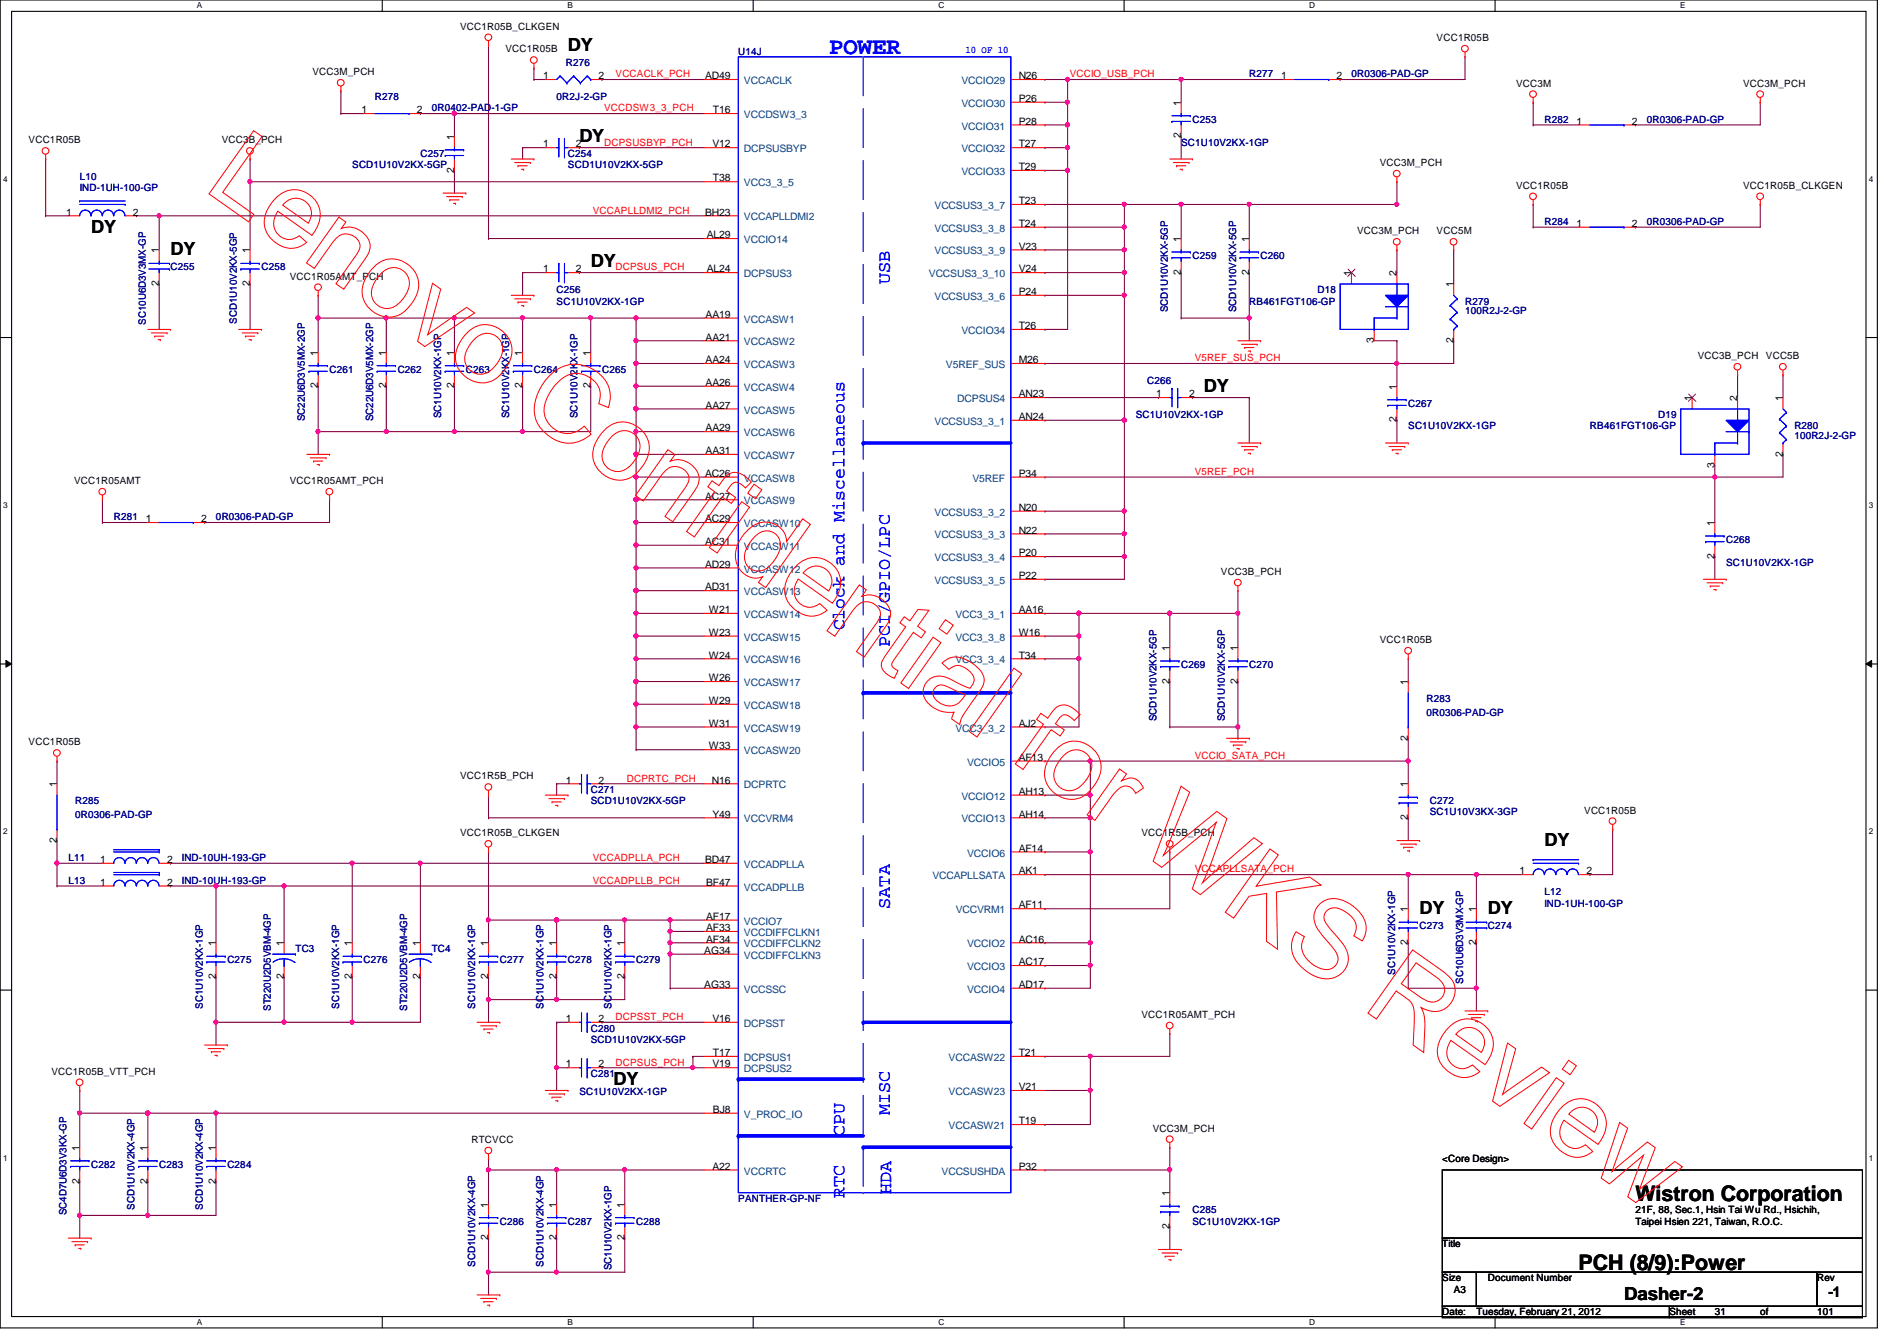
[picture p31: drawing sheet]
<svg xmlns="http://www.w3.org/2000/svg" width="297mm" height="210mm" viewBox="0 0 297 210" stroke-linecap="round" stroke-linejoin="round" font-family="sans-serif">
<defs><g id="words">
<text font-size="3.7" fill="#00f" x="129.8" y="8.5">POWER</text>
<g font-size="3.3">
<text x="256.1" y="188">Wistron Corporation</text>
<text x="247.2" y="198.7">PCH (8/9):Power</text>
</g>
<g font-size="2.8">
<text x="88.9" y="8">DY</text>
<text x="90.7" y="22.2">DY</text>
<text x="14.3" y="36.4">DY</text>
<text x="26.7" y="40">DY</text>
<text x="92.5" y="41.7">DY</text>
<text x="188.5" y="61.3">DY</text>
<text x="241.8" y="132.4">DY</text>
<text x="222.3" y="143.1">DY</text>
<text x="233" y="143.1">DY</text>
<text x="96.1" y="169.8">DY</text>
<text x="254.3" y="203.5">Dasher-2</text>
</g>
<g font-size="2.8" fill="#00f">
<text x="139.4" y="44.5" transform="rotate(-90 139.4 44.5)">USB</text>
<text x="132.2" y="98.7" transform="rotate(-90 132.2 98.7)">Clock and Miscellaneous</text>
<text x="139.4" y="101.3" transform="rotate(-90 139.4 101.3)">PCI/GPIO/LPC</text>
<text x="139.4" y="142.2" transform="rotate(-90 139.4 142.2)">SATA</text>
<text x="132.2" y="177.8" transform="rotate(-90 132.2 177.8)">CPU</text>
<text x="139.4" y="174.6" transform="rotate(-90 139.4 174.6)">MISC</text>
<text x="132.2" y="187.6" transform="rotate(-90 132.2 187.6)">RTC</text>
<text x="139.5" y="186.9" transform="rotate(-90 139.5 186.9)">HDA</text>
</g>
<text font-size="2.3" x="286.3" y="203">-1</text>
<g font-size="1.6">
<text x="72" y="4.7">VCC1R05B_CLKGEN</text>
<text x="48.9" y="11.8">VCC3M_PCH</text>
<text x="79.2" y="8.2">VCC1R05B</text>
<text x="225" y="6.4">VCC1R05B</text>
<text x="56.6" y="17.7">1</text>
<text x="65.3" y="17.7">2</text>
<text x="85" y="12.4">1</text>
<text x="93.7" y="12.4">2</text>
<text x="110.4" y="12.4">AD49</text>
<text x="111.6" y="17.7">T16</text>
<text x="159.5" y="12.4">N26</text>
<text x="159.5" y="16">P26</text>
<text x="184.9" y="16.6" transform="rotate(-90 184.9 16.6)">1</text>
<text x="200.6" y="12.4">1</text>
<text x="209.3" y="12.4">2</text>
<text x="237.4" y="13.5">VCC3M</text>
<text x="273" y="13.5">VCC3M_PCH</text>
<text x="4.5" y="22.4">VCC1R05B</text>
<text x="34.7" y="22.4">VCC3B_PCH</text>
<text x="71.1" y="21.9" transform="rotate(-90 71.1 21.9)">1</text>
<text x="85" y="23.1">1</text>
<text x="90.2" y="23.1">2</text>
<text x="111.5" y="23.1">V12</text>
<text x="159.5" y="19.5">P28</text>
<text x="159.5" y="23.1">T27</text>
<text x="184.9" y="21.7" transform="rotate(-90 184.9 21.7)">2</text>
<text x="246.8" y="19.5">1</text>
<text x="255.5" y="19.5">2</text>
<text x="71.1" y="27" transform="rotate(-90 71.1 27)">2</text>
<text x="111.6" y="28.4">T38</text>
<text x="159.5" y="26.6">T29</text>
<text x="216.1" y="26">VCC3M_PCH</text>
<text x="237.4" y="29.5">VCC1R05B</text>
<text x="273" y="29.5">VCC1R05B_CLKGEN</text>
<text x="10.4" y="33.7">1</text>
<text x="20.8" y="33.7">2</text>
<text x="110.4" y="33.7">BH23</text>
<text x="159.5" y="35.5">T24</text>
<text x="159.5" y="32">T23</text>
<text x="246.8" y="35.5">1</text>
<text x="255.5" y="35.5">2</text>
<text x="24.9" y="39.7" transform="rotate(-90 24.9 39.7)">1</text>
<text x="39.1" y="39.7" transform="rotate(-90 39.1 39.7)">1</text>
<text x="110.7" y="37.3">AL29</text>
<text x="159.5" y="39.1">V23</text>
<text x="184.9" y="37.9" transform="rotate(-90 184.9 37.9)">1</text>
<text x="195.6" y="37.9" transform="rotate(-90 195.6 37.9)">1</text>
<text x="212.5" y="36.7">VCC3M_PCH</text>
<text x="225" y="36.7">VCC5M</text>
<text x="24.9" y="44.8" transform="rotate(-90 24.9 44.8)">2</text>
<text x="39.1" y="44.8" transform="rotate(-90 39.1 44.8)">2</text>
<text x="45.4" y="43.8">VCC1R05AMT_PCH</text>
<text x="85" y="42.6">1</text>
<text x="90.2" y="42.6">2</text>
<text x="110.7" y="42.6">AL24</text>
<text x="159.5" y="46.2">P24</text>
<text x="159.5" y="42.6">V24</text>
<text x="184.9" y="43" transform="rotate(-90 184.9 43)">2</text>
<text x="195.6" y="43" transform="rotate(-90 195.6 43)">2</text>
<text x="211.6" y="43.2" transform="rotate(-90 211.6 43.2)">1</text>
<text x="218.7" y="43.2" transform="rotate(-90 218.7 43.2)">2</text>
<text x="227.6" y="45" transform="rotate(-90 227.6 45)">1</text>
<text x="110.5" y="49.7">AA19</text>
<text x="110.5" y="53.3">AA21</text>
<text x="159.5" y="51.5">T26</text>
<text x="215.1" y="53.7" transform="rotate(-90 215.1 53.7)">3</text>
<text x="227.6" y="53.7" transform="rotate(-90 227.6 53.7)">2</text>
<text x="49.8" y="55.7" transform="rotate(-90 49.8 55.7)">1</text>
<text x="60.4" y="55.7" transform="rotate(-90 60.4 55.7)">1</text>
<text x="71.1" y="55.7" transform="rotate(-90 71.1 55.7)">1</text>
<text x="81.8" y="55.7" transform="rotate(-90 81.8 55.7)">1</text>
<text x="92.5" y="55.7" transform="rotate(-90 92.5 55.7)">1</text>
<text x="110.5" y="56.9">AA24</text>
<text x="159.5" y="56.9">M26</text>
<text x="265.9" y="56.2">VCC3B_PCH</text>
<text x="276.5" y="56.2">VCC5B</text>
<text x="49.8" y="60.8" transform="rotate(-90 49.8 60.8)">2</text>
<text x="60.4" y="60.8" transform="rotate(-90 60.4 60.8)">2</text>
<text x="71.1" y="60.8" transform="rotate(-90 71.1 60.8)">2</text>
<text x="81.8" y="60.8" transform="rotate(-90 81.8 60.8)">2</text>
<text x="92.5" y="60.8" transform="rotate(-90 92.5 60.8)">2</text>
<text x="110.5" y="64">AA27</text>
<text x="110.5" y="60.4">AA26</text>
<text x="159.5" y="62.2">AN23</text>
<text x="159.5" y="65.7">AN24</text>
<text x="181.1" y="62.2">1</text>
<text x="186.2" y="62.2">2</text>
<text x="218.7" y="61" transform="rotate(-90 218.7 61)">1</text>
<text x="264.9" y="62.8" transform="rotate(-90 264.9 62.8)">1</text>
<text x="272" y="62.8" transform="rotate(-90 272 62.8)">2</text>
<text x="279.1" y="62.8" transform="rotate(-90 279.1 62.8)">1</text>
<text x="110.5" y="67.5">AA29</text>
<text x="110.5" y="71.1">AA31</text>
<text x="218.7" y="66.1" transform="rotate(-90 218.7 66.1)">2</text>
<text x="279.1" y="71.5" transform="rotate(-90 279.1 71.5)">2</text>
<text x="11.6" y="75.8">VCC1R05AMT</text>
<text x="45.4" y="75.8">VCC1R05AMT_PCH</text>
<text x="110.4" y="74.6">AC26</text>
<text x="159.5" y="74.6">P34</text>
<text x="268.5" y="73.2" transform="rotate(-90 268.5 73.2)">3</text>
<text x="22.8" y="81.7">1</text>
<text x="31.5" y="81.7">2</text>
<text x="110.4" y="78.2">AC27</text>
<text x="110.4" y="81.7">AC29</text>
<text x="159.5" y="80">N20</text>
<text x="159.5" y="83.5">N22</text>
<text x="268.5" y="82.3" transform="rotate(-90 268.5 82.3)">1</text>
<text x="110.4" y="85.3">AC31</text>
<text x="110.4" y="88.9">AD29</text>
<text x="159.5" y="87.1">P20</text>
<text x="268.5" y="87.5" transform="rotate(-90 268.5 87.5)">2</text>
<text x="110.4" y="92.4">AD31</text>
<text x="111" y="96">W21</text>
<text x="159.5" y="96">AA16</text>
<text x="159.5" y="90.6">P22</text>
<text x="191.2" y="90">VCC3B_PCH</text>
<text x="111" y="99.5">W23</text>
<text x="159.5" y="99.5">W16</text>
<text x="183.1" y="101.9" transform="rotate(-90 183.1 101.9)">1</text>
<text x="193.8" y="101.9" transform="rotate(-90 193.8 101.9)">1</text>
<text x="216.1" y="100.7">VCC1R05B</text>
<text x="111" y="103.1">W24</text>
<text x="111" y="106.6">W26</text>
<text x="159.5" y="103.1">T34</text>
<text x="183.1" y="107" transform="rotate(-90 183.1 107)">2</text>
<text x="193.8" y="107" transform="rotate(-90 193.8 107)">2</text>
<text x="220.5" y="107.2" transform="rotate(-90 220.5 107.2)">1</text>
<text x="111" y="110.2">W29</text>
<text x="111" y="113.7">W31</text>
<text x="159.5" y="113.7">AJ2</text>
<text x="4.5" y="116.7">VCC1R05B</text>
<text x="111" y="117.3">W33</text>
<text x="159.5" y="119.1">AF13</text>
<text x="220.5" y="115.9" transform="rotate(-90 220.5 115.9)">2</text>
<text x="8.9" y="123.2" transform="rotate(-90 8.9 123.2)">1</text>
<text x="72" y="122">VCC1R5B_PCH</text>
<text x="88.6" y="122.6">1</text>
<text x="93.7" y="122.6">2</text>
<text x="111.5" y="122.6">N16</text>
<text x="159.5" y="124.4">AH13</text>
<text x="220.5" y="123.2" transform="rotate(-90 220.5 123.2)">1</text>
<text x="8.9" y="131.9" transform="rotate(-90 8.9 131.9)">2</text>
<text x="72" y="130.9">VCC1R05B_CLKGEN</text>
<text x="111.5" y="128">Y49</text>
<text x="159.5" y="128">AH14</text>
<text x="178.7" y="130.9">VCC1R5B_PCH</text>
<text x="220.5" y="128.4" transform="rotate(-90 220.5 128.4)">2</text>
<text x="248.1" y="127.3">VCC1R05B</text>
<text x="15.7" y="135.1">1</text>
<text x="26.2" y="135.1">2</text>
<text x="110.4" y="135.1">BD47</text>
<text x="159.5" y="133.3">AF14</text>
<text x="159.5" y="136.9">AK1</text>
<text x="238" y="136.9">1</text>
<text x="248.4" y="136.9">2</text>
<text x="15.7" y="138.6">1</text>
<text x="26.2" y="138.6">2</text>
<text x="110.6" y="138.6">BF47</text>
<text x="110.6" y="144">AF17</text>
<text x="159.5" y="142.2">AF11</text>
<text x="220.5" y="142.8" transform="rotate(-90 220.5 142.8)">1</text>
<text x="231.1" y="142.8" transform="rotate(-90 231.1 142.8)">1</text>
<text x="33.8" y="148.1" transform="rotate(-90 33.8 148.1)">1</text>
<text x="44.4" y="148.1" transform="rotate(-90 44.4 148.1)">1</text>
<text x="55.1" y="148.1" transform="rotate(-90 55.1 148.1)">1</text>
<text x="65.8" y="148.1" transform="rotate(-90 65.8 148.1)">1</text>
<text x="76.5" y="148.1" transform="rotate(-90 76.5 148.1)">1</text>
<text x="87.1" y="148.1" transform="rotate(-90 87.1 148.1)">1</text>
<text x="97.8" y="148.1" transform="rotate(-90 97.8 148.1)">1</text>
<text x="110.3" y="149.3">AG34</text>
<text x="110.6" y="145.8">AF33</text>
<text x="110.6" y="147.5">AF34</text>
<text x="159.5" y="147.5">AC16</text>
<text x="220.5" y="147.9" transform="rotate(-90 220.5 147.9)">2</text>
<text x="231.1" y="147.9" transform="rotate(-90 231.1 147.9)">2</text>
<text x="33.8" y="153.2" transform="rotate(-90 33.8 153.2)">2</text>
<text x="44.4" y="153.2" transform="rotate(-90 44.4 153.2)">2</text>
<text x="55.1" y="153.2" transform="rotate(-90 55.1 153.2)">2</text>
<text x="65.8" y="153.2" transform="rotate(-90 65.8 153.2)">2</text>
<text x="76.5" y="153.2" transform="rotate(-90 76.5 153.2)">2</text>
<text x="87.1" y="153.2" transform="rotate(-90 87.1 153.2)">2</text>
<text x="97.8" y="153.2" transform="rotate(-90 97.8 153.2)">2</text>
<text x="110.3" y="154.6">AG33</text>
<text x="159.5" y="154.6">AD17</text>
<text x="159.5" y="151.1">AC17</text>
<text x="88.6" y="160">1</text>
<text x="93.7" y="160">2</text>
<text x="111.5" y="160">V16</text>
<text x="178.7" y="159.3">VCC1R05AMT_PCH</text>
<text x="88.6" y="167.1">1</text>
<text x="93.7" y="167.1">2</text>
<text x="111.5" y="167.1">V19</text>
<text x="111.6" y="165.3">T17</text>
<text x="159.5" y="165.3">T21</text>
<text x="8" y="168.2">VCC1R05B_VTT_PCH</text>
<text x="159.5" y="170.6">V21</text>
<text x="73.8" y="178.9">RTCVCC</text>
<text x="111.6" y="174.2">BJ8</text>
<text x="159.5" y="176">T19</text>
<text x="180.5" y="177.1">VCC3M_PCH</text>
<text x="12.4" y="185.3" transform="rotate(-90 12.4 185.3)">2</text>
<text x="12.4" y="180.1" transform="rotate(-90 12.4 180.1)">1</text>
<text x="23.1" y="185.3" transform="rotate(-90 23.1 185.3)">2</text>
<text x="23.1" y="180.1" transform="rotate(-90 23.1 180.1)">1</text>
<text x="33.8" y="185.3" transform="rotate(-90 33.8 185.3)">2</text>
<text x="33.8" y="180.1" transform="rotate(-90 33.8 180.1)">1</text>
<text x="111.5" y="183.1">A22</text>
<text x="159.5" y="183.1">P32</text>
<text x="225.8" y="181.9">&lt;Core Design&gt;</text>
<text x="76.5" y="189" transform="rotate(-90 76.5 189)">1</text>
<text x="87.1" y="189" transform="rotate(-90 87.1 189)">1</text>
<text x="97.8" y="189" transform="rotate(-90 97.8 189)">1</text>
<text x="183.1" y="187.2" transform="rotate(-90 183.1 187.2)">1</text>
<text x="256.1" y="189.9">21F, 88, Sec.1, Hsin Tai Wu Rd., Hsichih,</text>
<text x="256.1" y="191.7">Taipei Hsien 221, Taiwan, R.O.C.</text>
<text x="76.5" y="194.1" transform="rotate(-90 76.5 194.1)">2</text>
<text x="87.1" y="194.1" transform="rotate(-90 87.1 194.1)">2</text>
<text x="97.8" y="194.1" transform="rotate(-90 97.8 194.1)">2</text>
<text x="183.1" y="192.4" transform="rotate(-90 183.1 192.4)">2</text>
<text x="225.8" y="195.2">Title</text>
<text x="225.8" y="200.6">Size</text>
<text x="227.6" y="202.4">A3</text>
<text x="233" y="200.6">Document Number</text>
<text x="284.5" y="200.6">Rev</text>
<text x="225.8" y="205.9">Date:</text>
<text x="231.2" y="205.9">Tuesday, February 21, 2012</text>
<text x="261.4" y="205.9">Sheet</text>
<text x="268.5" y="205.9">31</text>
<text x="275.6" y="205.9">of</text>
<text x="284.5" y="205.9">101</text>
</g>
<g font-size="1.6" fill="#000080">
<text x="88.6" y="10.3">R276</text>
<text x="115.6" y="8.6">U14J</text>
<text x="58.7" y="15.7">R278</text>
<text x="67.6" y="17.4">0R0402-PAD-1-GP</text>
<text x="87.2" y="15.7">0R2J-2-GP</text>
<text x="195.6" y="12.1">R277</text>
<text x="211.6" y="12.1">0R0306-PAD-GP</text>
<text x="185" y="22.8">SC1U10V2KX-1GP</text>
<text x="186.7" y="19.2">C253</text>
<text x="241.8" y="19.2">R282</text>
<text x="257.8" y="19.2">0R0306-PAD-GP</text>
<text x="12.5" y="28.1">L10</text>
<text x="12.5" y="29.9">IND-1UH-100-GP</text>
<text x="55.2" y="26.3">SCD1U10V2KX-5GP</text>
<text x="65.8" y="24.6">C257</text>
<text x="88.9" y="24.6">C254</text>
<text x="88.9" y="26.3">SCD1U10V2KX-5GP</text>
<text x="241.8" y="35.2">R284</text>
<text x="257.8" y="35.2">0R0306-PAD-GP</text>
<text x="186.7" y="40.6">C259</text>
<text x="197.4" y="40.6">C260</text>
<text x="26.7" y="42.3">C255</text>
<text x="40.9" y="42.3">C258</text>
<text x="87.2" y="45.9">C256</text>
<text x="87.2" y="47.7">SC1U10V2KX-1GP</text>
<text x="195.6" y="47.7">RB461FGT106-GP</text>
<text x="206.3" y="45.9">D18</text>
<text x="229.4" y="47.7">R279</text>
<text x="22.9" y="50.8" transform="rotate(-90 22.9 50.8)">SC10U6D3V3MX-GP</text>
<text x="37.1" y="50.7" transform="rotate(-90 37.1 50.7)">SCD1U10V2KX-5GP</text>
<text x="182.9" y="48.9" transform="rotate(-90 182.9 48.9)">SCD1U10V2KX-5GP</text>
<text x="193.5" y="48.9" transform="rotate(-90 193.5 48.9)">SCD1U10V2KX-5GP</text>
<text x="229.4" y="49.1">100R2J-2-GP</text>
<text x="51.6" y="58.3">C261</text>
<text x="62.3" y="58.3">C262</text>
<text x="72.9" y="58.3">C263</text>
<text x="83.6" y="58.3">C264</text>
<text x="94.3" y="58.3">C265</text>
<text x="47.7" y="66" transform="rotate(-90 47.7 66)">SC22U6D3V5MX-2GP</text>
<text x="58.4" y="66" transform="rotate(-90 58.4 66)">SC22U6D3V5MX-2GP</text>
<text x="69.1" y="65.4" transform="rotate(-90 69.1 65.4)">SC1U10V2KX-1GP</text>
<text x="79.8" y="65.4" transform="rotate(-90 79.8 65.4)">SC1U10V2KX-1GP</text>
<text x="90.4" y="65.4" transform="rotate(-90 90.4 65.4)">SC1U10V2KX-1GP</text>
<text x="177.8" y="65.4">SC1U10V2KX-1GP</text>
<text x="179.6" y="60.1">C266</text>
<text x="220.5" y="63.7">C267</text>
<text x="259.6" y="65.4">D19</text>
<text x="220.5" y="67.2">SC1U10V2KX-1GP</text>
<text x="249" y="67.2">RB461FGT106-GP</text>
<text x="281" y="67.2">R280</text>
<text x="281" y="68.7">100R2J-2-GP</text>
<text x="17.8" y="81.4">R281</text>
<text x="33.8" y="81.4">0R0306-PAD-GP</text>
<text x="270.3" y="85">C268</text>
<text x="270.3" y="88.6">SC1U10V2KX-1GP</text>
<text x="185" y="104.6">C269</text>
<text x="195.6" y="104.6">C270</text>
<text x="181.1" y="112.9" transform="rotate(-90 181.1 112.9)">SCD1U10V2KX-5GP</text>
<text x="191.8" y="112.9" transform="rotate(-90 191.8 112.9)">SCD1U10V2KX-5GP</text>
<text x="223.3" y="109.9">R283</text>
<text x="223.3" y="112">0R0306-PAD-GP</text>
<text x="11.8" y="125.9">R285</text>
<text x="92.5" y="124.1">C271</text>
<text x="92.5" y="125.9">SCD1U10V2KX-5GP</text>
<text x="223.9" y="125.9">C272</text>
<text x="11.8" y="128">0R0306-PAD-GP</text>
<text x="223.9" y="127.5">SC1U10V3KX-3GP</text>
<text x="10.7" y="134.8">L11</text>
<text x="28.5" y="134.8">IND-10UH-193-GP</text>
<text x="10.7" y="138.3">L13</text>
<text x="28.5" y="138.3">IND-10UH-193-GP</text>
<text x="241.8" y="140.1">L12</text>
<text x="241.8" y="141.9">IND-1UH-100-GP</text>
<text x="46.3" y="149">TC3</text>
<text x="67.6" y="149">TC4</text>
<text x="222.3" y="145.5">C273</text>
<text x="233" y="145.5">C274</text>
<text x="35.6" y="150.8">C275</text>
<text x="56.9" y="150.8">C276</text>
<text x="78.3" y="150.8">C277</text>
<text x="88.9" y="150.8">C278</text>
<text x="99.6" y="150.8">C279</text>
<text x="218.4" y="152.6" transform="rotate(-90 218.4 152.6)">SC1U10V2KX-1GP</text>
<text x="229.1" y="154" transform="rotate(-90 229.1 154)">SC10U6D3V3MX-GP</text>
<text x="31.7" y="157.9" transform="rotate(-90 31.7 157.9)">SC1U10V2KX-1GP</text>
<text x="42.4" y="158.2" transform="rotate(-90 42.4 158.2)">ST220U2D5VBM-4GP</text>
<text x="53.1" y="157.9" transform="rotate(-90 53.1 157.9)">SC1U10V2KX-1GP</text>
<text x="63.8" y="158.2" transform="rotate(-90 63.8 158.2)">ST220U2D5VBM-4GP</text>
<text x="74.4" y="157.9" transform="rotate(-90 74.4 157.9)">SC1U10V2KX-1GP</text>
<text x="85.1" y="157.9" transform="rotate(-90 85.1 157.9)">SC1U10V2KX-1GP</text>
<text x="92.5" y="161.5">C280</text>
<text x="95.8" y="157.9" transform="rotate(-90 95.8 157.9)">SC1U10V2KX-1GP</text>
<text x="92.5" y="163.2">SCD1U10V2KX-5GP</text>
<text x="90.7" y="171.4">SC1U10V2KX-1GP</text>
<text x="92.5" y="168.6">C281</text>
<text x="14.3" y="182.8">C282</text>
<text x="24.9" y="182.8">C283</text>
<text x="35.6" y="182.8">C284</text>
<text x="10.4" y="190.2" transform="rotate(-90 10.4 190.2)">SC4D7U6D3V3KX-GP</text>
<text x="21.1" y="189.4" transform="rotate(-90 21.1 189.4)">SCD1U10V2KX-4GP</text>
<text x="31.7" y="189.4" transform="rotate(-90 31.7 189.4)">SCD1U10V2KX-4GP</text>
<text x="78.3" y="191.7">C286</text>
<text x="88.9" y="191.7">C287</text>
<text x="99.6" y="191.7">C288</text>
<text x="115.6" y="188.1">PANTHER-GP-NF</text>
<text x="186.7" y="189.9">C285</text>
<text x="186.7" y="191.7">SC1U10V2KX-1GP</text>
<text x="74.4" y="198.2" transform="rotate(-90 74.4 198.2)">SCD1U10V2KX-4GP</text>
<text x="85.1" y="198.2" transform="rotate(-90 85.1 198.2)">SCD1U10V2KX-4GP</text>
<text x="95.8" y="198.8" transform="rotate(-90 95.8 198.8)">SC1U10V2KX-1GP</text>
</g>
<text font-size="1.6" fill="#00f" x="151.2" y="8.3">10 OF 10</text>
<g font-size="1.6" fill="#f00">
<text x="94.6" y="17.4">VCCDSW3_3_PCH</text>
<text x="96.4" y="12.1">VCCACLK_PCH</text>
<text x="167.5" y="12.1">VCCIO_USB_PCH</text>
<text x="94.6" y="22.8">DCPSUSBYP_PCH</text>
<text x="92.8" y="33.4">VCCAPLLDMI2_PCH</text>
<text x="96.4" y="42.3">DCPSUS_PCH</text>
<text x="187.1" y="56.6">V5REF_SUS_PCH</text>
<text x="187.1" y="74.3">V5REF_PCH</text>
<text x="187.1" y="118.8">VCCIO_SATA_PCH</text>
<text x="98.2" y="122.3">DCPRTC_PCH</text>
<text x="92.8" y="134.8">VCCADPLLA_PCH</text>
<text x="187.1" y="136.6">VCCAPLLSATA_PCH</text>
<text x="92.8" y="138.3">VCCADPLLB_PCH</text>
<text x="96.4" y="159.7">DCPSST_PCH</text>
<text x="96.4" y="166.8">DCPSUS_PCH</text>
</g>
<g font-size="1.6" fill="#004080">
<text x="116.5" y="13.2">VCCACLK</text>
<text x="150.5" y="13.2">VCCIO29</text>
<text x="150.5" y="16.7">VCCIO30</text>
<text x="116.5" y="23.8">DCPSUSBYP</text>
<text x="116.5" y="18.5">VCCDSW3_3</text>
<text x="150.5" y="20.3">VCCIO31</text>
<text x="150.5" y="23.8">VCCIO32</text>
<text x="116.5" y="29.2">VCC3_3_5</text>
<text x="150.5" y="27.4">VCCIO33</text>
<text x="116.5" y="34.5">VCCAPLLDMI2</text>
<text x="146.3" y="32.7">VCCSUS3_3_7</text>
<text x="116.5" y="38.1">VCCIO14</text>
<text x="146.3" y="39.8">VCCSUS3_3_9</text>
<text x="146.3" y="36.3">VCCSUS3_3_8</text>
<text x="116.5" y="43.4">DCPSUS3</text>
<text x="145.5" y="43.4">VCCSUS3_3_10</text>
<text x="146.3" y="46.9">VCCSUS3_3_6</text>
<text x="116.5" y="50.5">VCCASW1</text>
<text x="150.5" y="52.3">VCCIO34</text>
<text x="116.5" y="54.1">VCCASW2</text>
<text x="116.5" y="57.6">VCCASW3</text>
<text x="148.1" y="57.6">V5REF_SUS</text>
<text x="116.5" y="64.7">VCCASW5</text>
<text x="116.5" y="61.2">VCCASW4</text>
<text x="149.9" y="62.9">DCPSUS4</text>
<text x="116.5" y="68.3">VCCASW6</text>
<text x="116.5" y="71.8">VCCASW7</text>
<text x="146.3" y="66.5">VCCSUS3_3_1</text>
<text x="116.5" y="75.4">VCCASW8</text>
<text x="152.3" y="75.4">V5REF</text>
<text x="116.5" y="79">VCCASW9</text>
<text x="116.5" y="82.5">VCCASW10</text>
<text x="146.3" y="80.7">VCCSUS3_3_2</text>
<text x="116.5" y="86.1">VCCASW11</text>
<text x="116.5" y="89.6">VCCASW12</text>
<text x="146.3" y="84.3">VCCSUS3_3_3</text>
<text x="146.3" y="87.8">VCCSUS3_3_4</text>
<text x="116.5" y="93.2">VCCASW13</text>
<text x="146.3" y="91.4">VCCSUS3_3_5</text>
<text x="116.5" y="96.7">VCCASW14</text>
<text x="116.5" y="100.3">VCCASW15</text>
<text x="149.6" y="96.7">VCC3_3_1</text>
<text x="149.6" y="100.3">VCC3_3_8</text>
<text x="116.5" y="103.8">VCCASW16</text>
<text x="116.5" y="107.4">VCCASW17</text>
<text x="149.6" y="103.8">VCC3_3_4</text>
<text x="116.5" y="111">VCCASW18</text>
<text x="116.5" y="114.5">VCCASW19</text>
<text x="116.5" y="118.1">VCCASW20</text>
<text x="149.6" y="114.5">VCC3_3_2</text>
<text x="151.4" y="119.8">VCCIO5</text>
<text x="116.5" y="123.4">DCPRTC</text>
<text x="150.5" y="125.2">VCCIO12</text>
<text x="116.5" y="128.7">VCCVRM4</text>
<text x="150.5" y="128.7">VCCIO13</text>
<text x="116.5" y="135.8">VCCADPLLA</text>
<text x="146" y="137.6">VCCAPLLSATA</text>
<text x="151.4" y="134.1">VCCIO6</text>
<text x="116.5" y="139.4">VCCADPLLB</text>
<text x="149.6" y="143">VCCVRM1</text>
<text x="116.5" y="146.5">VCCDIFFCLKN1</text>
<text x="116.5" y="148.3">VCCDIFFCLKN2</text>
<text x="116.5" y="144.7">VCCIO7</text>
<text x="151.4" y="148.3">VCCIO2</text>
<text x="116.5" y="155.4">VCCSSC</text>
<text x="116.5" y="150.1">VCCDIFFCLKN3</text>
<text x="151.4" y="155.4">VCCIO4</text>
<text x="151.4" y="151.8">VCCIO3</text>
<text x="116.5" y="160.7">DCPSST</text>
<text x="116.5" y="166.1">DCPSUS1</text>
<text x="116.5" y="167.9">DCPSUS2</text>
<text x="148.5" y="166.1">VCCASW22</text>
<text x="148.5" y="171.4">VCCASW23</text>
<text x="116.5" y="175">V_PROC_IO</text>
<text x="148.5" y="176.7">VCCASW21</text>
<text x="116.5" y="183.9">VCCRTC</text>
<text x="147.4" y="183.9">VCCSUSHDA</text>
</g>
<g font-size="1.3">
<text x="30.8" y="1.3">A</text>
<text x="88.9" y="1.3">B</text>
<text x="146.9" y="1.3">C</text>
<text x="205" y="1.3">D</text>
<text x="263.1" y="1.3">E</text>
<text x=".5" y="28.4">4</text>
<text x="292.6" y="28.4">4</text>
<text x=".5" y="79.5">3</text>
<text x="292.6" y="79.5">3</text>
<text x=".5" y="130.6">2</text>
<text x="292.6" y="130.6">2</text>
<text x=".5" y="181.7">1</text>
<text x="292.6" y="181.7">1</text>
<text x="30.8" y="207.4">A</text>
<text x="88.9" y="207.4">B</text>
<text x="146.9" y="207.4">C</text>
<text x="205" y="207.4">D</text>
<text x="263.1" y="207.4">E</text>
</g>
</g></defs>
<path d="M0 0h294v207.9h-294zM1.8 1.8h290.4v204.3h-290.4z" fill="none" stroke="#000" stroke-width=".17"/>
<g fill="#fff">
<path d="M30.8 .2h.8v1.4h-.8z"/>
<path d="M30.8 206.2h.8v1.4h-.8z"/>
</g>
<path d="M59.9 0v1.8M59.9 206.1v1.8" fill="none" stroke="#000" stroke-width=".17"/>
<g fill="#fff">
<path d="M88.9 .2h.8v1.4h-.8z"/>
<path d="M88.9 206.2h.8v1.4h-.8z"/>
</g>
<path d="M117.9 0v1.8M117.9 206.1v1.8" fill="none" stroke="#000" stroke-width=".17"/>
<g fill="#fff">
<path d="M146.9 .2h.9v1.4h-.9z"/>
<path d="M146.9 206.2h.9v1.4h-.9z"/>
</g>
<path d="M176 0v1.8M176 206.1v1.8" fill="none" stroke="#000" stroke-width=".17"/>
<g fill="#fff">
<path d="M205 .2h.9v1.4h-.9z"/>
<path d="M205 206.2h.9v1.4h-.9z"/>
</g>
<path d="M234.1 0v1.8M234.1 206.1v1.8" fill="none" stroke="#000" stroke-width=".17"/>
<g fill="#fff">
<path d="M263.1 .2h.8v1.4h-.8z"/>
<path d="M263.1 206.2h.8v1.4h-.8z"/>
<path d="M.5 27.3h.7v1.4h-.7z"/>
<path d="M292.6 27.3h.7v1.4h-.7z"/>
<path d="M.5 78.4h.7v1.4h-.7z"/>
<path d="M292.6 78.4h.7v1.4h-.7z"/>
</g>
<path d="M0 52.8h1.8M292.2 52.8h1.8" fill="none" stroke="#000" stroke-width=".17"/>
<g fill="#fff">
<path d="M.5 129.5h.7v1.4h-.7z"/>
<path d="M292.6 129.5h.7v1.4h-.7z"/>
</g>
<path d="M0 103.9h1.8M292.2 103.9h1.8" fill="none" stroke="#000" stroke-width=".17"/>
<path d="M.9 103.4l.9 .5-.9 .5zM292.2 103.9l.9-.5v1z" fill="#000"/>
<path d="M.9 103.4l.9 .5-.9 .5zM292.2 103.9l.9-.5v1z" fill="none" stroke="#000" stroke-width=".16"/>
<g fill="#fff">
<path d="M.5 180.5h.7v1.4h-.7z"/>
<path d="M292.6 180.5h.7v1.4h-.7z"/>
</g>
<path d="M0 155h1.8M292.2 155h1.8" fill="none" stroke="#000" stroke-width=".17"/>
<path d="M71.2 17.8h.1M71.2 17.8h39.1M83.6 10.7h.1M83.6 12.4h.1M83.6 10.7v1.7M83.6 12.4h1.8M94.3 12.4h.1M94.3 12.4h16M71.2 26.7h.1M71.2 26.7v3.5M90.7 23.1h.1M90.7 23.1h19.6" fill="none" stroke="#800040" stroke-width=".17"/>
<circle cx="71.1" cy="17.8" r=".32" fill="#f0f"/>
<circle cx="71.1" cy="17.8" r=".32" fill="none" stroke="#f0f" stroke-width=".17"/>
<path d="M65.8 17.8h.1M65.8 17.8h5.4" fill="none" stroke="#800040" stroke-width=".17"/>
<circle cx="71.1" cy="17.8" r=".32" fill="#f0f"/>
<circle cx="71.1" cy="17.8" r=".32" fill="none" stroke="#f0f" stroke-width=".17"/>
<path d="M53.4 14.2h.1M53.4 17.8h.1M53.4 14.2v3.6M53.4 17.8h3.5M39.2 28.4h.1M39.2 28.4h71.1" fill="none" stroke="#800040" stroke-width=".17"/>
<circle cx="39.1" cy="28.4" r=".32" fill="#f0f"/>
<circle cx="39.1" cy="28.4" r=".32" fill="none" stroke="#f0f" stroke-width=".17"/>
<g fill="none" stroke="#800040" stroke-width=".17">
<path d="M76.5 7.1h.1M76.5 7.1v30.2M7.2 24.9h.1M7.2 33.8h.1M7.2 24.9v8.9M7.2 33.8h3.5M39.2 24.9h.1M39.2 28.4h.1M39.2 24.9v14.2M76.5 37.3h.1M76.5 37.3h33.8M39.2 44.4h.1"/>
<path d="M39.2 44.4v7.2M49.8 46.2h.1M49.8 46.2v3.6M81.8 42.7h.1M81.8 42.7h3.6M81.8 42.7v3.5M90.7 42.7h.1M90.7 42.7h19.6M49.8 60.5h.1M49.8 60.5v7.1M71.2 67.6h.1M71.2 67.6h10.6"/>
</g>
<circle cx="71.1" cy="67.5" r=".32" fill="#f0f"/>
<circle cx="71.1" cy="67.5" r=".32" fill="none" stroke="#f0f" stroke-width=".17"/>
<path d="M49.8 49.8h.1M49.8 49.8v5.3" fill="none" stroke="#800040" stroke-width=".17"/>
<circle cx="49.8" cy="49.8" r=".32" fill="#f0f"/>
<circle cx="49.8" cy="49.8" r=".32" fill="none" stroke="#f0f" stroke-width=".17"/>
<path d="M49.8 49.8h.1M49.8 49.8h10.7M60.5 49.8h.1M60.5 49.8v5.3" fill="none" stroke="#800040" stroke-width=".17"/>
<circle cx="49.8" cy="49.8" r=".32" fill="#f0f"/>
<circle cx="49.8" cy="49.8" r=".32" fill="none" stroke="#f0f" stroke-width=".17"/>
<path d="M60.5 49.8h.1M60.5 49.8h10.7M71.2 49.8h.1M71.2 49.8v5.3" fill="none" stroke="#800040" stroke-width=".17"/>
<circle cx="60.5" cy="49.8" r=".32" fill="#f0f"/>
<circle cx="60.5" cy="49.8" r=".32" fill="none" stroke="#f0f" stroke-width=".17"/>
<path d="M81.8 49.8h.1M81.8 49.8v5.3" fill="none" stroke="#800040" stroke-width=".17"/>
<circle cx="81.8" cy="49.8" r=".32" fill="#f0f"/>
<circle cx="81.8" cy="49.8" r=".32" fill="none" stroke="#f0f" stroke-width=".17"/>
<path d="M49.8 67.6h.1M49.8 67.6v3.5M60.5 60.5h.1M60.5 60.5v7.1h-10.7M81.8 60.5h.1M81.8 60.5v7.1" fill="none" stroke="#800040" stroke-width=".17"/>
<circle cx="49.8" cy="67.5" r=".32" fill="#f0f"/>
<circle cx="49.8" cy="67.5" r=".32" fill="none" stroke="#f0f" stroke-width=".17"/>
<path d="M99.6 49.8h.1M99.6 49.8h10.7M99.6 49.8v3.5M71.2 60.5h.1M71.2 60.5v7.1" fill="none" stroke="#800040" stroke-width=".17"/>
<circle cx="99.6" cy="49.8" r=".32" fill="#f0f"/>
<circle cx="99.6" cy="49.8" r=".32" fill="none" stroke="#f0f" stroke-width=".17"/>
<path d="M99.6 117.3h.1M99.6 103.1h.1M99.6 113.8h.1M99.6 117.3h10.7M99.6 103.1h10.7M99.6 113.8v3.5" fill="none" stroke="#800040" stroke-width=".17"/>
<circle cx="99.6" cy="113.8" r=".32" fill="#f0f"/>
<circle cx="99.6" cy="113.8" r=".32" fill="none" stroke="#f0f" stroke-width=".17"/>
<path d="M99.6 110.2h.1M99.6 110.2h10.7" fill="none" stroke="#800040" stroke-width=".17"/>
<circle cx="99.6" cy="110.2" r=".32" fill="#f0f"/>
<circle cx="99.6" cy="110.2" r=".32" fill="none" stroke="#f0f" stroke-width=".17"/>
<path d="M99.6 113.8h.1M99.6 103.1h.1M99.6 113.8h10.7M99.6 103.1v3.6" fill="none" stroke="#800040" stroke-width=".17"/>
<circle cx="99.6" cy="103.1" r=".32" fill="#f0f"/>
<circle cx="99.6" cy="103.1" r=".32" fill="none" stroke="#f0f" stroke-width=".17"/>
<path d="M99.6 92.5h.1M99.6 92.5h10.7" fill="none" stroke="#800040" stroke-width=".17"/>
<circle cx="99.6" cy="92.4" r=".32" fill="#f0f"/>
<circle cx="99.6" cy="92.4" r=".32" fill="none" stroke="#f0f" stroke-width=".17"/>
<path d="M99.6 88.9h.1M99.6 99.6h.1M99.6 88.9h10.7M99.6 99.6h10.7" fill="none" stroke="#800040" stroke-width=".17"/>
<circle cx="99.6" cy="99.5" r=".32" fill="#f0f"/>
<circle cx="99.6" cy="99.5" r=".32" fill="none" stroke="#f0f" stroke-width=".17"/>
<path d="M99.6 96h.1M99.6 96h10.7" fill="none" stroke="#800040" stroke-width=".17"/>
<circle cx="99.6" cy="96" r=".32" fill="#f0f"/>
<circle cx="99.6" cy="96" r=".32" fill="none" stroke="#f0f" stroke-width=".17"/>
<path d="M99.6 96h.1M99.6 88.9h.1M99.6 88.9v3.6M99.6 96v3.6" fill="none" stroke="#800040" stroke-width=".17"/>
<circle cx="99.6" cy="88.9" r=".32" fill="#f0f"/>
<circle cx="99.6" cy="88.9" r=".32" fill="none" stroke="#f0f" stroke-width=".17"/>
<path d="M99.6 78.2h.1M99.6 78.2h10.7" fill="none" stroke="#800040" stroke-width=".17"/>
<circle cx="99.6" cy="78.2" r=".32" fill="#f0f"/>
<circle cx="99.6" cy="78.2" r=".32" fill="none" stroke="#f0f" stroke-width=".17"/>
<path d="M99.6 85.3h.1M99.6 85.3h10.7" fill="none" stroke="#800040" stroke-width=".17"/>
<circle cx="99.6" cy="85.3" r=".32" fill="#f0f"/>
<circle cx="99.6" cy="85.3" r=".32" fill="none" stroke="#f0f" stroke-width=".17"/>
<path d="M99.6 81.8h.1M99.6 81.8h10.7M99.6 81.8v3.5" fill="none" stroke="#800040" stroke-width=".17"/>
<circle cx="99.6" cy="81.8" r=".32" fill="#f0f"/>
<circle cx="99.6" cy="81.8" r=".32" fill="none" stroke="#f0f" stroke-width=".17"/>
<path d="M99.6 78.2h.1M99.6 78.2v3.6" fill="none" stroke="#800040" stroke-width=".17"/>
<circle cx="99.6" cy="78.2" r=".32" fill="#f0f"/>
<circle cx="99.6" cy="78.2" r=".32" fill="none" stroke="#f0f" stroke-width=".17"/>
<path d="M99.6 85.3h.1M99.6 85.3v3.6" fill="none" stroke="#800040" stroke-width=".17"/>
<circle cx="99.6" cy="85.3" r=".32" fill="#f0f"/>
<circle cx="99.6" cy="85.3" r=".32" fill="none" stroke="#f0f" stroke-width=".17"/>
<path d="M99.6 64h.1M99.6 64h10.7" fill="none" stroke="#800040" stroke-width=".17"/>
<circle cx="99.6" cy="64" r=".32" fill="#f0f"/>
<circle cx="99.6" cy="64" r=".32" fill="none" stroke="#f0f" stroke-width=".17"/>
<path d="M99.6 60.5h.1M99.6 71.1h.1M99.6 60.5h10.7M99.6 71.1h10.7" fill="none" stroke="#800040" stroke-width=".17"/>
<circle cx="99.6" cy="71.1" r=".32" fill="#f0f"/>
<circle cx="99.6" cy="71.1" r=".32" fill="none" stroke="#f0f" stroke-width=".17"/>
<path d="M99.6 67.6h.1M99.6 67.6h10.7M99.6 67.6v3.5" fill="none" stroke="#800040" stroke-width=".17"/>
<circle cx="99.6" cy="67.5" r=".32" fill="#f0f"/>
<circle cx="99.6" cy="67.5" r=".32" fill="none" stroke="#f0f" stroke-width=".17"/>
<path d="M99.6 60.5h.1M99.6 60.5v3.5" fill="none" stroke="#800040" stroke-width=".17"/>
<circle cx="99.6" cy="60.4" r=".32" fill="#f0f"/>
<circle cx="99.6" cy="60.4" r=".32" fill="none" stroke="#f0f" stroke-width=".17"/>
<path d="M99.6 64h.1M99.6 64v3.6" fill="none" stroke="#800040" stroke-width=".17"/>
<circle cx="99.6" cy="64" r=".32" fill="#f0f"/>
<circle cx="99.6" cy="64" r=".32" fill="none" stroke="#f0f" stroke-width=".17"/>
<path d="M99.6 71.1h.1M99.6 71.1v3.6" fill="none" stroke="#800040" stroke-width=".17"/>
<circle cx="99.6" cy="71.1" r=".32" fill="#f0f"/>
<circle cx="99.6" cy="71.1" r=".32" fill="none" stroke="#f0f" stroke-width=".17"/>
<path d="M99.6 56.9h.1M99.6 56.9h10.7" fill="none" stroke="#800040" stroke-width=".17"/>
<circle cx="99.6" cy="56.9" r=".32" fill="#f0f"/>
<circle cx="99.6" cy="56.9" r=".32" fill="none" stroke="#f0f" stroke-width=".17"/>
<path d="M99.6 53.3h.1M99.6 53.3h10.7M99.6 53.3v3.6" fill="none" stroke="#800040" stroke-width=".17"/>
<circle cx="99.6" cy="53.3" r=".32" fill="#f0f"/>
<circle cx="99.6" cy="53.3" r=".32" fill="none" stroke="#f0f" stroke-width=".17"/>
<path d="M99.6 56.9h.1M99.6 56.9v3.6" fill="none" stroke="#800040" stroke-width=".17"/>
<circle cx="99.6" cy="56.9" r=".32" fill="#f0f"/>
<circle cx="99.6" cy="56.9" r=".32" fill="none" stroke="#f0f" stroke-width=".17"/>
<path d="M99.6 106.7h.1M99.6 106.7h10.7" fill="none" stroke="#800040" stroke-width=".17"/>
<circle cx="99.6" cy="106.7" r=".32" fill="#f0f"/>
<circle cx="99.6" cy="106.7" r=".32" fill="none" stroke="#f0f" stroke-width=".17"/>
<path d="M99.6 106.7h.1M99.6 106.7v3.5" fill="none" stroke="#800040" stroke-width=".17"/>
<circle cx="99.6" cy="106.7" r=".32" fill="#f0f"/>
<circle cx="99.6" cy="106.7" r=".32" fill="none" stroke="#f0f" stroke-width=".17"/>
<path d="M71.2 49.8h.1M71.2 49.8h10.6" fill="none" stroke="#800040" stroke-width=".17"/>
<circle cx="71.1" cy="49.8" r=".32" fill="#f0f"/>
<circle cx="71.1" cy="49.8" r=".32" fill="none" stroke="#f0f" stroke-width=".17"/>
<path d="M65.8 135.1h.1M65.8 135.1h44.5M76.5 128h.1M76.5 124.5h.1M76.5 128h33.8M76.5 124.5v3.5M87.2 122.7h.1M87.2 122.7v1.8M87.2 122.7h1.7M94.3 122.7h.1M94.3 122.7h16" fill="none" stroke="#800040" stroke-width=".17"/>
<circle cx="65.8" cy="135.1" r=".32" fill="#f0f"/>
<circle cx="65.8" cy="135.1" r=".32" fill="none" stroke="#f0f" stroke-width=".17"/>
<path d="M8.9 131.6h.1M8.9 131.6v3.5" fill="none" stroke="#800040" stroke-width=".17"/>
<circle cx="8.9" cy="135.1" r=".32" fill="#f0f"/>
<circle cx="8.9" cy="135.1" r=".32" fill="none" stroke="#f0f" stroke-width=".17"/>
<path d="M8.9 135.1h.1M8.9 138.7h.1M8.9 135.1h7.1M8.9 135.1v3.6M8.9 138.7h7.1M44.5 138.7h.1M44.5 138.7h65.8" fill="none" stroke="#800040" stroke-width=".17"/>
<circle cx="44.5" cy="138.7" r=".32" fill="#f0f"/>
<circle cx="44.5" cy="138.7" r=".32" fill="none" stroke="#f0f" stroke-width=".17"/>
<path d="M60.5 67.6h.1M60.5 67.6h10.7" fill="none" stroke="#800040" stroke-width=".17"/>
<circle cx="60.5" cy="67.5" r=".32" fill="#f0f"/>
<circle cx="60.5" cy="67.5" r=".32" fill="none" stroke="#f0f" stroke-width=".17"/>
<path d="M99.6 74.7h.1M99.6 74.7h10.7M99.6 74.7v3.5" fill="none" stroke="#800040" stroke-width=".17"/>
<circle cx="99.6" cy="74.6" r=".32" fill="#f0f"/>
<circle cx="99.6" cy="74.6" r=".32" fill="none" stroke="#f0f" stroke-width=".17"/>
<path d="M8.9 119.1h.1M8.9 119.1v3.6M76.5 144h.1M76.5 144h10.7" fill="none" stroke="#800040" stroke-width=".17"/>
<circle cx="87.1" cy="144" r=".32" fill="#f0f"/>
<circle cx="87.1" cy="144" r=".32" fill="none" stroke="#f0f" stroke-width=".17"/>
<circle cx="76.5" cy="144" r=".32" fill="#f0f"/>
<circle cx="76.5" cy="144" r=".32" fill="none" stroke="#f0f" stroke-width=".17"/>
<path d="M76.5 133.3h.1M76.5 133.3v10.7M76.5 156.5h.1M76.5 156.5h10.7M87.2 144h.1M87.2 144v3.6M97.8 144h.1M97.8 144v3.6" fill="none" stroke="#800040" stroke-width=".17"/>
<circle cx="87.1" cy="156.4" r=".32" fill="#f0f"/>
<circle cx="87.1" cy="156.4" r=".32" fill="none" stroke="#f0f" stroke-width=".17"/>
<circle cx="76.5" cy="156.4" r=".32" fill="#f0f"/>
<circle cx="76.5" cy="156.4" r=".32" fill="none" stroke="#f0f" stroke-width=".17"/>
<path d="M87.2 156.5h.1M97.8 152.9h.1M97.8 152.9v3.6h-10.6" fill="none" stroke="#800040" stroke-width=".17"/>
<circle cx="87.1" cy="156.4" r=".32" fill="#f0f"/>
<circle cx="87.1" cy="156.4" r=".32" fill="none" stroke="#f0f" stroke-width=".17"/>
<path d="M87.2 144h.1M87.2 144h10.6" fill="none" stroke="#800040" stroke-width=".17"/>
<circle cx="97.8" cy="144" r=".32" fill="#f0f"/>
<circle cx="97.8" cy="144" r=".32" fill="none" stroke="#f0f" stroke-width=".17"/>
<circle cx="87.1" cy="144" r=".32" fill="#f0f"/>
<circle cx="87.1" cy="144" r=".32" fill="none" stroke="#f0f" stroke-width=".17"/>
<path d="M76.5 144h.1M76.5 152.9h.1M76.5 156.5h.1M76.5 144v3.6M76.5 152.9v7.1M87.2 152.9h.1M87.2 152.9v3.6M104.9 144h.1M104.9 144h5.4M104.9 144v1.8" fill="none" stroke="#800040" stroke-width=".17"/>
<circle cx="104.9" cy="144" r=".32" fill="#f0f"/>
<circle cx="104.9" cy="144" r=".32" fill="none" stroke="#f0f" stroke-width=".17"/>
<path d="M104.9 149.4h.1M104.9 147.6h.1M104.9 145.8h.1M104.9 149.4h5.4M104.9 147.6h5.4M104.9 145.8h5.4M104.9 149.4v5.3" fill="none" stroke="#800040" stroke-width=".17"/>
<circle cx="104.9" cy="149.3" r=".32" fill="#f0f"/>
<circle cx="104.9" cy="149.3" r=".32" fill="none" stroke="#f0f" stroke-width=".17"/>
<path d="M94.3 160h.1M94.3 160h16M108.5 167.1h.1M108.5 165.4h.1M108.5 167.1h1.8M108.5 165.4h1.8M108.5 165.4v1.7" fill="none" stroke="#800040" stroke-width=".17"/>
<circle cx="108.5" cy="167.1" r=".32" fill="#f0f"/>
<circle cx="108.5" cy="167.1" r=".32" fill="none" stroke="#f0f" stroke-width=".17"/>
<path d="M87.2 160h.1M87.2 167.1h.1M87.2 160h1.7M87.2 167.1v3.6" fill="none" stroke="#800040" stroke-width=".17"/>
<circle cx="87.1" cy="167.1" r=".32" fill="#f0f"/>
<circle cx="87.1" cy="167.1" r=".32" fill="none" stroke="#f0f" stroke-width=".17"/>
<path d="M12.5 170.7h.1M12.5 174.2h.1M12.5 170.7v3.5M12.5 174.2h10.7M87.2 167.1h.1M87.2 167.1h1.7M12.5 190.2h.1M12.5 190.2h10.7" fill="none" stroke="#800040" stroke-width=".17"/>
<circle cx="23.1" cy="174.2" r=".32" fill="#f0f"/>
<circle cx="23.1" cy="174.2" r=".32" fill="none" stroke="#f0f" stroke-width=".17"/>
<circle cx="12.5" cy="174.2" r=".32" fill="#f0f"/>
<circle cx="12.5" cy="174.2" r=".32" fill="none" stroke="#f0f" stroke-width=".17"/>
<path d="M12.5 174.2h.1M12.5 174.2v5.4M23.2 174.2h.1M23.2 174.2v5.4M23.2 174.2h10.6" fill="none" stroke="#800040" stroke-width=".17"/>
<circle cx="23.1" cy="174.2" r=".32" fill="#f0f"/>
<circle cx="23.1" cy="174.2" r=".32" fill="none" stroke="#f0f" stroke-width=".17"/>
<path d="M33.8 174.2h.1M33.8 174.2v5.4M12.5 190.2h.1M12.5 190.2v3.6" fill="none" stroke="#800040" stroke-width=".17"/>
<circle cx="12.5" cy="190.2" r=".32" fill="#f0f"/>
<circle cx="12.5" cy="190.2" r=".32" fill="none" stroke="#f0f" stroke-width=".17"/>
<path d="M12.5 184.9h.1M12.5 184.9v5.3M23.2 184.9h.1M23.2 184.9v5.3M33.8 184.9h.1M33.8 184.9v5.3" fill="none" stroke="#800040" stroke-width=".17"/>
<circle cx="23.1" cy="190.2" r=".32" fill="#f0f"/>
<circle cx="23.1" cy="190.2" r=".32" fill="none" stroke="#f0f" stroke-width=".17"/>
<path d="M33.8 174.2h.1M33.8 174.2h76.5M23.2 190.2h.1M23.2 190.2h10.6" fill="none" stroke="#800040" stroke-width=".17"/>
<circle cx="33.8" cy="174.2" r=".32" fill="#f0f"/>
<circle cx="33.8" cy="174.2" r=".32" fill="none" stroke="#f0f" stroke-width=".17"/>
<path d="M76.5 181.4h.1M76.5 183.1h.1M76.5 181.4v1.7M76.5 183.1h10.7" fill="none" stroke="#800040" stroke-width=".17"/>
<circle cx="87.1" cy="183.1" r=".32" fill="#f0f"/>
<circle cx="87.1" cy="183.1" r=".32" fill="none" stroke="#f0f" stroke-width=".17"/>
<circle cx="76.5" cy="183.1" r=".32" fill="#f0f"/>
<circle cx="76.5" cy="183.1" r=".32" fill="none" stroke="#f0f" stroke-width=".17"/>
<path d="M76.5 183.1h.1M76.5 183.1v5.4M87.2 183.1h.1M87.2 183.1v5.4M87.2 183.1h23.1M97.8 183.1h.1M97.8 183.1v5.4" fill="none" stroke="#800040" stroke-width=".17"/>
<circle cx="97.8" cy="183.1" r=".32" fill="#f0f"/>
<circle cx="97.8" cy="183.1" r=".32" fill="none" stroke="#f0f" stroke-width=".17"/>
<path d="M76.5 193.8h.1M76.5 199.1h.1M76.5 193.8v5.3M76.5 199.1h10.7" fill="none" stroke="#800040" stroke-width=".17"/>
<circle cx="87.1" cy="199.1" r=".32" fill="#f0f"/>
<circle cx="87.1" cy="199.1" r=".32" fill="none" stroke="#f0f" stroke-width=".17"/>
<circle cx="76.5" cy="199.1" r=".32" fill="#f0f"/>
<circle cx="76.5" cy="199.1" r=".32" fill="none" stroke="#f0f" stroke-width=".17"/>
<path d="M167.2 12.4h.1M167.2 12.4h17.8M76.5 199.1h.1M76.5 199.1v3.6M87.2 193.8h.1M87.2 199.1h.1M87.2 193.8v5.3M97.8 193.8h.1M97.8 193.8v5.3h-10.6" fill="none" stroke="#800040" stroke-width=".17"/>
<circle cx="167.1" cy="12.4" r=".32" fill="#f0f"/>
<circle cx="167.1" cy="12.4" r=".32" fill="none" stroke="#f0f" stroke-width=".17"/>
<path d="M163.6 16h.1M163.6 16h3.6M185 12.4h.1M185 12.4v3.6M185 21.3h.1M185 21.3v3.6" fill="none" stroke="#800040" stroke-width=".17"/>
<circle cx="167.1" cy="16" r=".32" fill="#f0f"/>
<circle cx="167.1" cy="16" r=".32" fill="none" stroke="#f0f" stroke-width=".17"/>
<path d="M167.2 16h.1M167.2 16v3.6" fill="none" stroke="#800040" stroke-width=".17"/>
<circle cx="167.1" cy="19.5" r=".32" fill="#f0f"/>
<circle cx="167.1" cy="19.5" r=".32" fill="none" stroke="#f0f" stroke-width=".17"/>
<path d="M163.6 12.4h.1M163.6 19.6h.1M163.6 12.4h3.6M163.6 19.6h3.6M167.2 19.6h.1M167.2 19.6v3.5" fill="none" stroke="#800040" stroke-width=".17"/>
<circle cx="167.1" cy="23.1" r=".32" fill="#f0f"/>
<circle cx="167.1" cy="23.1" r=".32" fill="none" stroke="#f0f" stroke-width=".17"/>
<circle cx="167.1" cy="19.5" r=".32" fill="#f0f"/>
<circle cx="167.1" cy="19.5" r=".32" fill="none" stroke="#f0f" stroke-width=".17"/>
<path d="M163.6 23.1h.1M163.6 23.1h3.6M167.2 26.7h.1M167.2 26.7v24.9h-3.6M163.6 51.6h.1" fill="none" stroke="#800040" stroke-width=".17"/>
<circle cx="167.1" cy="26.6" r=".32" fill="#f0f"/>
<circle cx="167.1" cy="26.6" r=".32" fill="none" stroke="#f0f" stroke-width=".17"/>
<path d="M185 12.4h.1M185 12.4h16M229.4 8.9h.1M229.4 8.9v3.5M163.6 26.7h.1M163.6 26.7h3.6" fill="none" stroke="#800040" stroke-width=".17"/>
<circle cx="184.9" cy="12.4" r=".32" fill="#f0f"/>
<circle cx="184.9" cy="12.4" r=".32" fill="none" stroke="#f0f" stroke-width=".17"/>
<path d="M209.8 12.4h.1M209.8 12.4h19.6M163.6 32h.1M163.6 35.6h.1M163.6 39.1h.1M163.6 32h12.5M163.6 35.6h12.5M176.1 32h.1M176.1 35.6h.1M176.1 32v7.1h-12.5M185 32h.1M185 32v5.3" fill="none" stroke="#800040" stroke-width=".17"/>
<circle cx="176" cy="39.1" r=".32" fill="#f0f"/>
<circle cx="176" cy="39.1" r=".32" fill="none" stroke="#f0f" stroke-width=".17"/>
<circle cx="176" cy="35.5" r=".32" fill="#f0f"/>
<circle cx="176" cy="35.5" r=".32" fill="none" stroke="#f0f" stroke-width=".17"/>
<path d="M163.6 42.7h.1M163.6 46.2h.1M163.6 42.7h12.5M163.6 46.2h12.5M176.1 46.2h.1M176.1 46.2v19.6" fill="none" stroke="#800040" stroke-width=".17"/>
<circle cx="176" cy="65.8" r=".32" fill="#f0f"/>
<circle cx="176" cy="65.8" r=".32" fill="none" stroke="#f0f" stroke-width=".17"/>
<circle cx="176" cy="46.2" r=".32" fill="#f0f"/>
<circle cx="176" cy="46.2" r=".32" fill="none" stroke="#f0f" stroke-width=".17"/>
<path d="M163.6 65.8h.1M163.6 65.8h12.5M163.6 90.7h.1M176.1 87.1h.1M176.1 87.1v3.6h-12.5" fill="none" stroke="#800040" stroke-width=".17"/>
<circle cx="176" cy="87.1" r=".32" fill="#f0f"/>
<circle cx="176" cy="87.1" r=".32" fill="none" stroke="#f0f" stroke-width=".17"/>
<path d="M163.6 87.1h.1M176.1 83.6h.1M176.1 83.6v3.5h-12.5" fill="none" stroke="#800040" stroke-width=".17"/>
<circle cx="176" cy="83.5" r=".32" fill="#f0f"/>
<circle cx="176" cy="83.5" r=".32" fill="none" stroke="#f0f" stroke-width=".17"/>
<path d="M163.6 83.6h.1M176.1 80h.1M176.1 80v3.6h-12.5" fill="none" stroke="#800040" stroke-width=".17"/>
<circle cx="176" cy="80" r=".32" fill="#f0f"/>
<circle cx="176" cy="80" r=".32" fill="none" stroke="#f0f" stroke-width=".17"/>
<path d="M176.1 65.8h.1M176.1 65.8v14.2h-12.5M163.6 80h.1" fill="none" stroke="#800040" stroke-width=".17"/>
<circle cx="176" cy="65.8" r=".32" fill="#f0f"/>
<circle cx="176" cy="65.8" r=".32" fill="none" stroke="#f0f" stroke-width=".17"/>
<path d="M176.1 32h.1M176.1 32h8.9" fill="none" stroke="#800040" stroke-width=".17"/>
<circle cx="176" cy="32" r=".32" fill="#f0f"/>
<circle cx="176" cy="32" r=".32" fill="none" stroke="#f0f" stroke-width=".17"/>
<path d="M185 32h.1M185 32h10.6M195.6 32h.1M195.6 32v5.3" fill="none" stroke="#800040" stroke-width=".17"/>
<circle cx="195.6" cy="32" r=".32" fill="#f0f"/>
<circle cx="195.6" cy="32" r=".32" fill="none" stroke="#f0f" stroke-width=".17"/>
<circle cx="184.9" cy="32" r=".32" fill="#f0f"/>
<circle cx="184.9" cy="32" r=".32" fill="none" stroke="#f0f" stroke-width=".17"/>
<path d="M227.6 39.1h.1M227.6 39.1v5.3M185 42.7h.1M185 42.7v7.1M195.6 49.8h.1M195.6 49.8v3.5M218.7 56.9h.1M218.7 56.9v3.6M218.7 56.9h8.9M218.7 65.8h.1M218.7 65.8v3.5" fill="none" stroke="#800040" stroke-width=".17"/>
<circle cx="218.7" cy="56.9" r=".32" fill="#f0f"/>
<circle cx="218.7" cy="56.9" r=".32" fill="none" stroke="#f0f" stroke-width=".17"/>
<path d="M227.6 53.3h.1M227.6 53.3v3.6M272.1 58.7h.1M272.1 58.7v3.5M186.7 62.2h.1M186.7 62.2h8.9M195.6 62.2h.1M195.6 62.2v7.1M268.5 74.7h.1M268.5 74.7h10.7" fill="none" stroke="#800040" stroke-width=".17"/>
<circle cx="268.5" cy="74.6" r=".32" fill="#f0f"/>
<circle cx="268.5" cy="74.6" r=".32" fill="none" stroke="#f0f" stroke-width=".17"/>
<g fill="none" stroke="#800040" stroke-width=".17">
<path d="M279.2 58.7h.1M279.2 58.7v3.5M163.6 74.7h.1M163.6 74.7h104.9M268.5 74.7h.1M268.5 74.7v7.1M279.2 71.1h.1M279.2 71.1v3.6M163.6 96h.1M163.6 96h5.3M168.9 96h.1M168.9 96v3.6"/>
<path d="M268.5 87.1h.1M268.5 87.1v3.6"/>
</g>
<circle cx="168.9" cy="96" r=".32" fill="#f0f"/>
<circle cx="168.9" cy="96" r=".32" fill="none" stroke="#f0f" stroke-width=".17"/>
<path d="M163.6 113.8h.1M163.6 103.1h.1M163.6 103.1h5.3M168.9 103.1h.1M168.9 103.1v10.7h-5.3" fill="none" stroke="#800040" stroke-width=".17"/>
<circle cx="168.9" cy="103.1" r=".32" fill="#f0f"/>
<circle cx="168.9" cy="103.1" r=".32" fill="none" stroke="#f0f" stroke-width=".17"/>
<path d="M163.6 99.6h.1M163.6 99.6h5.3M183.2 106.7h.1M183.2 113.8h.1M183.2 113.8h10.6v1.8M183.2 106.7v7.1M193.8 115.6h.1" fill="none" stroke="#800040" stroke-width=".17"/>
<circle cx="193.8" cy="113.8" r=".32" fill="#f0f"/>
<circle cx="193.8" cy="113.8" r=".32" fill="none" stroke="#f0f" stroke-width=".17"/>
<path d="M168.9 96h.1M168.9 96h14.3" fill="none" stroke="#800040" stroke-width=".17"/>
<circle cx="183.1" cy="96" r=".32" fill="#f0f"/>
<circle cx="183.1" cy="96" r=".32" fill="none" stroke="#f0f" stroke-width=".17"/>
<circle cx="168.9" cy="96" r=".32" fill="#f0f"/>
<circle cx="168.9" cy="96" r=".32" fill="none" stroke="#f0f" stroke-width=".17"/>
<path d="M183.2 96h.1M183.2 96v5.3M183.2 96h10.6M193.8 96h.1M193.8 96v5.3" fill="none" stroke="#800040" stroke-width=".17"/>
<circle cx="193.8" cy="96" r=".32" fill="#f0f"/>
<circle cx="193.8" cy="96" r=".32" fill="none" stroke="#f0f" stroke-width=".17"/>
<circle cx="183.1" cy="96" r=".32" fill="#f0f"/>
<circle cx="183.1" cy="96" r=".32" fill="none" stroke="#f0f" stroke-width=".17"/>
<g fill="none" stroke="#800040" stroke-width=".17">
<path d="M163.6 119.1h.1M163.6 119.1h7.1M170.7 119.1h.1M170.7 119.1v5.4M220.5 119.1h.1M220.5 119.1v3.6M220.5 128h.1M220.5 128v3.6M163.6 154.7h.1M163.6 151.1h.1M163.6 151.1h7.1M170.7 151.1h.1"/>
<path d="M170.7 151.1v3.6h-7.1"/>
</g>
<circle cx="170.7" cy="151.1" r=".32" fill="#f0f"/>
<circle cx="170.7" cy="151.1" r=".32" fill="none" stroke="#f0f" stroke-width=".17"/>
<path d="M163.6 133.3h.1M163.6 133.3h7.1M170.7 133.3h.1M170.7 133.3v14.3h-7.1M163.6 147.6h.1" fill="none" stroke="#800040" stroke-width=".17"/>
<circle cx="170.7" cy="133.3" r=".32" fill="#f0f"/>
<circle cx="170.7" cy="133.3" r=".32" fill="none" stroke="#f0f" stroke-width=".17"/>
<path d="M163.6 128h.1M163.6 128h7.1M170.7 128h.1M170.7 128v5.3" fill="none" stroke="#800040" stroke-width=".17"/>
<circle cx="170.7" cy="128" r=".32" fill="#f0f"/>
<circle cx="170.7" cy="128" r=".32" fill="none" stroke="#f0f" stroke-width=".17"/>
<path d="M163.6 124.5h.1M163.6 124.5h7.1M170.7 124.5h.1M170.7 124.5v3.5" fill="none" stroke="#800040" stroke-width=".17"/>
<circle cx="170.7" cy="124.4" r=".32" fill="#f0f"/>
<circle cx="170.7" cy="124.4" r=".32" fill="none" stroke="#f0f" stroke-width=".17"/>
<path d="M170.7 119.1h.1M170.7 119.1h49.8" fill="none" stroke="#800040" stroke-width=".17"/>
<circle cx="220.5" cy="119.1" r=".32" fill="#f0f"/>
<circle cx="220.5" cy="119.1" r=".32" fill="none" stroke="#f0f" stroke-width=".17"/>
<circle cx="170.7" cy="119.1" r=".32" fill="#f0f"/>
<circle cx="170.7" cy="119.1" r=".32" fill="none" stroke="#f0f" stroke-width=".17"/>
<path d="M220.5 115.6h.1M220.5 106.7h.1M220.5 103.1v3.6M220.5 115.6v3.5M183.2 133.3h.1M183.2 133.3v8.9h-19.6M220.5 136.9h.1M220.5 136.9h10.7M231.2 136.9h.1M231.2 136.9v5.3M163.6 142.2h.1" fill="none" stroke="#800040" stroke-width=".17"/>
<circle cx="231.2" cy="136.9" r=".32" fill="#f0f"/>
<circle cx="231.2" cy="136.9" r=".32" fill="none" stroke="#f0f" stroke-width=".17"/>
<circle cx="220.5" cy="136.9" r=".32" fill="#f0f"/>
<circle cx="220.5" cy="136.9" r=".32" fill="none" stroke="#f0f" stroke-width=".17"/>
<path d="M220.5 147.6h.1M220.5 147.6v7.1M231.2 154.7h.1M231.2 154.7v3.5" fill="none" stroke="#800040" stroke-width=".17"/>
<circle cx="231.2" cy="154.7" r=".32" fill="#f0f"/>
<circle cx="231.2" cy="154.7" r=".32" fill="none" stroke="#f0f" stroke-width=".17"/>
<g fill="none" stroke="#800040" stroke-width=".17">
<path d="M163.6 136.9h.1M163.6 136.9h56.9M220.5 136.9h.1M220.5 136.9v5.3M231.2 136.9h.1M231.2 136.9h7.1M249 136.9h.1M252.5 129.8h.1M252.5 129.8v7.1h-3.5M163.6 176h.1M163.6 165.4h.1M170.7 165.4h.1"/>
<path d="M170.7 170.7h.1M170.7 170.7v5.3h-7.1M183.2 161.8h.1M183.2 179.6h.1M183.2 161.8v3.6h-19.6M183.2 179.6v7.1M163.6 183.1h.1M163.6 183.1h19.6M183.2 183.1h.1M183.2 192h.1M183.2 192v3.6"/>
</g>
<circle cx="183.1" cy="183.1" r=".32" fill="#f0f"/>
<circle cx="183.1" cy="183.1" r=".32" fill="none" stroke="#f0f" stroke-width=".17"/>
<g fill="none" stroke="#800040" stroke-width=".17">
<path d="M240.1 16h.1M240.1 19.6h.1M240.1 16v3.6M240.1 19.6h7.1M256.1 19.6h.1M275.6 16h.1M275.6 16v3.6h-19.5M176.1 39.1h.1M176.1 39.1v7.1M240.1 32h.1M240.1 35.6h.1M240.1 32v3.6"/>
<path d="M240.1 35.6h7.1M256.1 35.6h.1M275.6 32h.1M275.6 32v3.6h-19.5M176.1 42.7h.1M193.8 106.7h.1M193.8 106.7v7.1"/>
</g>
<circle cx="176" cy="42.6" r=".32" fill="#f0f"/>
<circle cx="176" cy="42.6" r=".32" fill="none" stroke="#f0f" stroke-width=".17"/>
<path d="M168.9 99.6h.1M168.9 99.6v3.5" fill="none" stroke="#800040" stroke-width=".17"/>
<circle cx="168.9" cy="99.5" r=".32" fill="#f0f"/>
<circle cx="168.9" cy="99.5" r=".32" fill="none" stroke="#f0f" stroke-width=".17"/>
<path d="M99.6 92.5h.1M99.6 92.5v3.5" fill="none" stroke="#800040" stroke-width=".17"/>
<circle cx="99.6" cy="92.4" r=".32" fill="#f0f"/>
<circle cx="99.6" cy="92.4" r=".32" fill="none" stroke="#f0f" stroke-width=".17"/>
<path d="M99.6 110.2h.1M99.6 110.2v3.6M87.2 160h.1M87.2 160v7.1" fill="none" stroke="#800040" stroke-width=".17"/>
<circle cx="99.6" cy="110.2" r=".32" fill="#f0f"/>
<circle cx="99.6" cy="110.2" r=".32" fill="none" stroke="#f0f" stroke-width=".17"/>
<path d="M167.2 12.4h.1M167.2 12.4v3.6M167.2 23.1h.1M167.2 23.1v3.6M193.8 92.5h.1M193.8 92.5v3.5M94.3 167.1h.1M94.3 167.1h14.2" fill="none" stroke="#800040" stroke-width=".17"/>
<circle cx="167.1" cy="23.1" r=".32" fill="#f0f"/>
<circle cx="167.1" cy="23.1" r=".32" fill="none" stroke="#f0f" stroke-width=".17"/>
<path d="M104.9 147.6h.1M104.9 147.6v1.8" fill="none" stroke="#800040" stroke-width=".17"/>
<circle cx="104.9" cy="147.5" r=".32" fill="#f0f"/>
<circle cx="104.9" cy="147.5" r=".32" fill="none" stroke="#f0f" stroke-width=".17"/>
<path d="M99.6 99.6h.1M99.6 99.6v3.5" fill="none" stroke="#800040" stroke-width=".17"/>
<circle cx="99.6" cy="99.5" r=".32" fill="#f0f"/>
<circle cx="99.6" cy="99.5" r=".32" fill="none" stroke="#f0f" stroke-width=".17"/>
<path d="M104.9 145.8h.1M104.9 145.8v1.8" fill="none" stroke="#800040" stroke-width=".17"/>
<circle cx="104.9" cy="145.8" r=".32" fill="#f0f"/>
<circle cx="104.9" cy="145.8" r=".32" fill="none" stroke="#f0f" stroke-width=".17"/>
<path d="M170.7 147.6h.1M170.7 147.6v3.5" fill="none" stroke="#800040" stroke-width=".17"/>
<circle cx="170.7" cy="147.5" r=".32" fill="#f0f"/>
<circle cx="170.7" cy="147.5" r=".32" fill="none" stroke="#f0f" stroke-width=".17"/>
<g fill="none" stroke="#800040" stroke-width=".17">
<path d="M81.8 23.1h.1M81.8 23.1h3.6M81.8 23.1v1.8M92.5 49.8h.1M92.5 49.8h7.1M16 78.2h.1M16 78.2v3.6M51.6 78.2h.1M51.6 78.2v3.6h-19.6M16 81.8h.1M16 81.8h7.2M32 81.8h.1"/>
<path d="M26.7 138.7h.1M26.7 138.7h17.8M33.8 138.7h.1M33.8 138.7v8.9M44.5 138.7h.1M44.5 138.7v8.9M104.9 154.7h.1M104.9 154.7h5.4"/>
</g>
<circle cx="33.8" cy="138.7" r=".32" fill="#f0f"/>
<circle cx="33.8" cy="138.7" r=".32" fill="none" stroke="#f0f" stroke-width=".17"/>
<path d="M26.7 135.1h.1M26.7 135.1h39.1M55.2 135.1h.1M55.2 135.1v12.5M65.8 135.1h.1M65.8 135.1v12.5" fill="none" stroke="#800040" stroke-width=".17"/>
<circle cx="55.1" cy="135.1" r=".32" fill="#f0f"/>
<circle cx="55.1" cy="135.1" r=".32" fill="none" stroke="#f0f" stroke-width=".17"/>
<path d="M33.8 160h.1M33.8 160v3.6" fill="none" stroke="#800040" stroke-width=".17"/>
<circle cx="33.8" cy="160" r=".32" fill="#f0f"/>
<circle cx="33.8" cy="160" r=".32" fill="none" stroke="#f0f" stroke-width=".17"/>
<path d="M44.5 152.9h.1M44.5 152.9v7.1h-10.7M33.8 160h.1" fill="none" stroke="#800040" stroke-width=".17"/>
<circle cx="44.5" cy="160" r=".32" fill="#f0f"/>
<circle cx="44.5" cy="160" r=".32" fill="none" stroke="#f0f" stroke-width=".17"/>
<path d="M55.2 152.9h.1M55.2 152.9v7.1h-10.7M44.5 160h.1" fill="none" stroke="#800040" stroke-width=".17"/>
<circle cx="55.1" cy="160" r=".32" fill="#f0f"/>
<circle cx="55.1" cy="160" r=".32" fill="none" stroke="#f0f" stroke-width=".17"/>
<path d="M195.6 32h.1M218.7 28.4h.1M218.7 28.4v3.6h-23.1M33.8 152.9h.1M33.8 152.9v7.1M65.8 152.9h.1M65.8 152.9v7.1h-10.6M97.8 144h.1M97.8 144h7.1M55.2 160h.1" fill="none" stroke="#800040" stroke-width=".17"/>
<circle cx="218.7" cy="32" r=".32" fill="#f0f"/>
<circle cx="218.7" cy="32" r=".32" fill="none" stroke="#f0f" stroke-width=".17"/>
<path d="M185 49.8h.1M185 49.8h10.6" fill="none" stroke="#800040" stroke-width=".17"/>
<circle cx="195.6" cy="49.8" r=".32" fill="#f0f"/>
<circle cx="195.6" cy="49.8" r=".32" fill="none" stroke="#f0f" stroke-width=".17"/>
<g fill="none" stroke="#800040" stroke-width=".17">
<path d="M71.2 17.8v3.5M71.2 21.3h.1M218.7 39.1h.1M218.7 39.1v3.6M163.6 56.9h.1M163.6 56.9h55.1M195.6 42.7h.1M195.6 42.7v7.1M81.8 67.6h.1M81.8 67.6h10.7M220.5 154.7h.1M231.2 147.6h.1"/>
<path d="M231.2 147.6v7.1h-10.7"/>
</g>
<circle cx="81.8" cy="67.5" r=".32" fill="#f0f"/>
<circle cx="81.8" cy="67.5" r=".32" fill="none" stroke="#f0f" stroke-width=".17"/>
<path d="M92.5 49.8h.1M92.5 49.8v5.3" fill="none" stroke="#800040" stroke-width=".17"/>
<circle cx="92.5" cy="49.8" r=".32" fill="#f0f"/>
<circle cx="92.5" cy="49.8" r=".32" fill="none" stroke="#f0f" stroke-width=".17"/>
<path d="M81.8 49.8h.1M81.8 49.8h10.7M92.5 60.5h.1M92.5 60.5v7.1M163.6 170.7h7.1M170.7 170.7h.1" fill="none" stroke="#800040" stroke-width=".17"/>
<circle cx="170.7" cy="170.7" r=".32" fill="#f0f"/>
<circle cx="170.7" cy="170.7" r=".32" fill="none" stroke="#f0f" stroke-width=".17"/>
<path d="M170.7 165.4h.1M170.7 165.4v5.3" fill="none" stroke="#800040" stroke-width=".17"/>
<circle cx="170.7" cy="165.3" r=".32" fill="#f0f"/>
<circle cx="170.7" cy="165.3" r=".32" fill="none" stroke="#f0f" stroke-width=".17"/>
<path d="M21.4 33.8h.1M21.4 33.8h88.9M24.9 33.8h.1M24.9 33.8v5.3M24.9 44.4h.1M24.9 44.4v7.2M163.6 62.2h17.8M181.4 62.2h.1" fill="none" stroke="#800040" stroke-width=".17"/>
<circle cx="24.9" cy="33.8" r=".32" fill="#f0f"/>
<circle cx="24.9" cy="33.8" r=".32" fill="none" stroke="#f0f" stroke-width=".17"/>
<path d="M215.2 53.3h3.5M218.7 53.3h.1M218.7 56.9h.1M218.7 53.3v3.6M268.5 74.7h.1M268.5 72.9v1.8" fill="none" stroke="#800040" stroke-width=".17"/>
<g fill="none" stroke="#f00" stroke-width=".17">
<path d="M53.4 14.2h.1M53.4 13.5v.7M76.5 7.1h.1M76.5 6.4v.7M83.6 10.7h.1M83.6 9.9v.8M85.4 12.4h1.8M92.5 12.4h1.8M110.3 12.4h5.3M110.3 17.8h5.3M158.3 12.4h5.3M158.3 16h5.3"/>
<path d="M158.3 19.6h5.3M229.4 8.9h.1M229.4 8.2v.7M240.1 16h.1M240.1 15.3v.7M275.6 16h.1M275.6 15.3v.7M7.2 24.9h.1M7.2 24.2v.7M39.2 24.9h.1M39.2 24.2v.7M69.4 30.2h3.5"/>
<path d="M69.9 30.8h2.5M70.4 31.3h.1M70.4 31.3h1.5M71 31.8h.3M71.3 31.8h.1M72.4 30.8h.1M72.9 30.2h.1M80 24.9h3.6M80.6 25.4h2.5M81.1 26h.1M81.1 26h1.4M81.7 26.5h.3"/>
<path d="M82 26.5h.1M83.1 25.4h.1M83.6 24.9h.1M110.3 23.1h5.3M110.3 37.3h5.3M110.3 33.8h5.3M110.3 28.4h5.3M158.3 35.6h5.3M158.3 23.1h5.3M158.3 39.1h5.3M158.3 32h5.3M158.3 26.7h5.3"/>
<path d="M183.2 24.9h3.5M183.7 25.4h2.5M184.2 26h.1M184.2 26h1.5M184.8 26.5h.3M185.1 26.5h.1M186.2 25.4h.1M186.7 24.9h.1M218.7 39.1h.1M218.7 28.4h.1M218.7 27.7v.7M218.7 38.4v.7"/>
<path d="M227.6 39.1h.1M227.6 38.4v.7M240.1 32h.1M240.1 31.3v.7M247.2 35.6h1.8M254.3 35.6h1.8M275.6 32h.1M275.6 31.3v.7M23.2 51.6h3.5M23.7 52.1h2.5M24.2 52.6h.1M24.2 52.6h1.5"/>
<path d="M24.8 53.2h.3M25.1 53.2h.1M26.2 52.1h.1M26.7 51.6h.1M37.4 51.6h3.5M37.9 52.1h2.5M38.4 52.6h.1M38.4 52.6h1.5M39 53.2h.3M39.3 53.2h.1M40.4 52.1h.1M40.9 51.6h.1"/>
<path d="M49.8 46.2h.1M49.8 45.5v.7M80 46.2h3.6M80.6 46.8h2.5M81.1 47.3h.1M81.1 47.3h1.4M81.7 47.8h.3M81.8 55.1v1.8M81.8 58.7v1.8M82 47.8h.1M83.1 46.8h.1M83.6 46.2h.1"/>
<path d="M110.3 53.3h5.3M110.3 49.8h5.3M110.3 56.9h5.3M110.3 42.7h5.3M158.3 51.6h5.3M158.3 46.2h5.3M158.3 56.9h5.3M158.3 42.7h5.3M193.8 53.3h3.6M194.4 53.9h2.4M194.9 54.4h.1M194.9 54.4h1.4"/>
<path d="M195.4 54.9h.4M195.8 54.9h.1M196.8 53.9h.1M197.4 53.3h.1M272.1 58.7h.1M272.1 58v.7M279.2 58.7h.1M279.2 58v.7M16 78.2h.1M16 77.5v.7M48 71.1h3.6M48.6 71.7h2.5"/>
<path d="M49.1 72.2h.1M49.1 72.2h1.4M49.7 72.7h.3M50 72.7h.1M51.1 71.7h.1M51.6 71.1h.1M51.6 78.2h.1M51.6 77.5v.7M110.3 71.1h5.3M110.3 64h5.3M110.3 67.6h5.3M110.3 74.7h5.3"/>
<path d="M110.3 78.2h5.3M110.3 60.5h5.3M158.3 74.7h5.3M158.3 62.2h5.3M158.3 65.8h5.3M193.8 69.3h3.6M194.4 69.9h2.4M194.9 70.4h.1M194.9 70.4h1.4M195.4 71h.4M195.8 71h.1M196.8 69.9h.1"/>
<path d="M197.4 69.3h.1M217 69.3h3.5M217.5 69.9h2.5M218 70.4h.1M218 70.4h1.5M218.6 71h.3M218.9 71h.1M220 69.9h.1M220.5 69.3h.1M110.3 81.8h5.3M110.3 85.3h5.3M110.3 88.9h5.3"/>
<path d="M110.3 96h5.3M110.3 99.6h5.3M110.3 92.5h5.3M158.3 90.7h5.3M158.3 96h5.3M158.3 99.6h5.3M158.3 80h5.3M158.3 83.6h5.3M158.3 87.1h5.3M193.8 92.5h.1M193.8 91.7v.8M266.7 90.7h3.6"/>
<path d="M267.3 91.2h2.4M267.8 91.7h.1M267.8 91.7h1.4M268.3 92.3h.4M268.7 92.3h.1M269.7 91.2h.1M270.3 90.7h.1M8.9 119.1h.1M8.9 118.4v.7M110.3 103.1h5.3M110.3 106.7h5.3M110.3 110.2h5.3"/>
<path d="M110.3 113.8h5.3M110.3 117.3h5.3M158.3 103.1h5.3M158.3 119.1h5.3M158.3 113.8h5.3M192.1 115.6h3.5M192.6 116.1h2.5M193.1 116.6h.1M193.1 116.6h1.5M193.7 117.2h.3M194 117.2h.1M195.1 116.1h.1"/>
<path d="M195.6 115.6h.1M220.5 103.1h.1M220.5 102.4v.7M76.5 124.5h.1M76.5 133.3h.1M76.5 123.7v.8M76.5 132.6v.7M85.4 124.5h3.5M85.9 125h2.5M86.4 125.5h.1M86.4 125.5h1.5M87 126.1h.3"/>
<path d="M87.3 126.1h.1M88.4 125h.1M88.9 124.5h.1M110.3 138.7h5.3M110.3 135.1h5.3M110.3 128h5.3M110.3 122.7h5.3M158.3 124.5h5.3M158.3 128h5.3M158.3 133.3h5.3M158.3 136.9h5.3M183.2 133.3h.1"/>
<path d="M183.2 132.6v.7M218.7 131.6h3.6M219.3 132.1h2.4M219.8 132.6h.1M219.8 132.6h1.4M220.3 133.2h.4M220.7 133.2h.1M221.7 132.1h.1M222.3 131.6h.1M252.5 129.8h.1M252.5 129.1v.7M87.2 147.6v1.8"/>
<path d="M87.2 151.1v1.8M110.3 154.7h5.3M110.3 147.6h5.3M110.3 145.8h5.3M110.3 144h5.3M110.3 149.4h5.3M158.3 154.7h5.3M158.3 147.6h5.3M158.3 151.1h5.3M158.3 142.2h5.3M229.4 158.2h3.6M230 158.8h2.4"/>
<path d="M230.5 159.3h.1M230.5 159.3h1.4M231 159.9h.3M231.3 159.9h.1M232.4 158.8h.1M233 158.2h.1M12.5 170.7h.1M12.5 170v.7M32 163.6h3.6M32.6 164.1h2.4M33.1 164.6h.1M33.1 164.6h1.4"/>
<path d="M33.7 165.2h.3M34 165.2h.1M35 164.1h.1M35.6 163.6h.1M74.7 160h3.6M75.3 160.6h2.4M75.8 161.1h.1M75.8 161.1h1.4M76.3 161.6h.4M76.7 161.6h.1M77.7 160.6h.1M78.3 160h.1"/>
<path d="M85.4 170.7h3.5M85.9 171.2h2.5M86.4 171.7h.1M86.4 171.7h1.5M87 172.3h.3M87.3 172.3h.1M88.4 171.2h.1M88.9 170.7h.1M88.9 167.1h1.8M92.5 167.1h1.8M110.3 160h5.3M110.3 167.1h5.3"/>
<path d="M110.3 165.4h5.3M110.3 174.2h5.3M158.3 170.7h5.3M158.3 165.4h5.3M158.3 176h5.3M183.2 161.8h.1M183.2 179.6h.1M183.2 161.1v.7M183.2 178.9v.7M10.7 193.8h3.6M11.3 194.4h2.4M11.8 194.9h.1"/>
<path d="M11.8 194.9h1.4M12.3 195.4h.4M12.7 195.4h.1M13.7 194.4h.1M14.3 193.8h.1M76.5 181.4h.1M76.5 180.6v.8M110.3 183.1h5.3M158.3 183.1h5.3M181.4 195.6h3.6M181.9 196.1h2.5M182.5 196.6h.1"/>
<path d="M182.5 196.6h1.4M183 197.2h.3M183.3 197.2h.1M184.4 196.1h.1M185 195.6h.1M74.7 202.7h3.6M75.3 203.2h2.4M75.8 203.8h.1M75.8 203.8h1.4M76.3 204.3h.4M76.7 204.3h.1M77.7 203.2h.1"/>
<path d="M78.3 202.7h.1"/>
<circle cx="53.4" cy="12.9" r=".52"/>
<circle cx="76.5" cy="5.8" r=".52"/>
<circle cx="83.6" cy="9.4" r=".52"/>
<circle cx="229.4" cy="7.6" r=".52"/>
<circle cx="240.1" cy="14.7" r=".52"/>
<circle cx="275.6" cy="14.7" r=".52"/>
<circle cx="7.1" cy="23.6" r=".52"/>
<circle cx="39.1" cy="23.6" r=".52"/>
<circle cx="218.7" cy="37.8" r=".52"/>
<circle cx="218.7" cy="27.2" r=".52"/>
<circle cx="227.6" cy="37.8" r=".52"/>
<circle cx="240.1" cy="30.7" r=".52"/>
<circle cx="275.6" cy="30.7" r=".52"/>
<circle cx="49.8" cy="45" r=".52"/>
<circle cx="272.1" cy="57.4" r=".52"/>
<circle cx="279.2" cy="57.4" r=".52"/>
<circle cx="16" cy="77" r=".52"/>
<circle cx="51.6" cy="77" r=".52"/>
<circle cx="193.8" cy="91.2" r=".52"/>
<circle cx="8.9" cy="117.9" r=".52"/>
<circle cx="220.5" cy="101.8" r=".52"/>
<circle cx="76.5" cy="132.1" r=".52"/>
<circle cx="76.5" cy="123.2" r=".52"/>
<circle cx="183.2" cy="132.1" r=".52"/>
<circle cx="252.5" cy="128.5" r=".52"/>
<circle cx="12.5" cy="169.4" r=".52"/>
<circle cx="183.2" cy="160.5" r=".52"/>
<circle cx="183.2" cy="178.3" r=".52"/>
<circle cx="76.5" cy="180.1" r=".52"/>
</g>
<path d="M225.8 183.1h65.8v10.7h-65.8zM225.8 193.8h65.8v5.3h-65.8zM225.8 199.1h5.4v5.4h-5.4zM231.2 199.1h53.3v5.4h-53.3zM284.5 199.1h7.1v5.4h-7.1zM225.8 204.5h35.6v1.7h-35.6zM261.4 204.5h30.2v1.7h-30.2z" fill="none" stroke="#000" stroke-width=".17"/>
<g fill="none" stroke="#00f" stroke-width=".17">
<path d="M87.7 11.9h.1M87.7 11.9l-.5 .5M87.7 11.9l1.1 1.1M88.8 13h.1M89.8 11.9h.1M89.8 11.9l-1 1.1M89.8 11.9l1.1 1.1M90.9 13h.1M91.9 11.9h.1M91.9 11.9l-1 1.1M91.9 11.9l.6 .5M92.5 12.4h.1"/>
<path d="M115.6 8.9h42.7v177.8h-42.7zM249 35.6h5.3M254.3 35.6h.1M80.4 58.1h.1M80.4 57.2h2.9M80.4 58.1h2.9M81.8 57.2h.1M81.8 58.1h.1M81.8 56.9v.3M81.8 58.1v.6M83.3 57.2h.1M85.7 150.6h.1"/>
<path d="M85.7 149.7h2.9M85.7 150.6h2.9M87.2 149.7h.1M87.2 150.6h.1M87.2 149.4v.3M87.2 150.6v.5M88.6 149.7h.1M90.7 167.1h.4M91.1 167.1h.1M91.1 165.7h.1M91.1 165.7v2.9M91.9 167.1h.1"/>
<path d="M91.9 168.6h.1M91.9 167.1h.6M91.9 165.7v2.9"/>
</g>
<path d="M135.2 8.9v177.8M135.2 186.7h.1" fill="none" stroke="#fff" stroke-width=".16" stroke-dasharray="6.1 2"/>
<path d="M135.2 8.9v177.8M135.2 186.7h.1" fill="none" stroke="#00f" stroke-width=".16" stroke-dasharray="6.1 2"/>
<path d="M135.2 108.5h23.1" fill="none" stroke="#00f" stroke-width=".51"/>
<circle cx="135.2" cy="108.5" r=".25" fill="#00f"/>
<path d="M135.2 160h23.1" fill="none" stroke="#00f" stroke-width=".51"/>
<circle cx="135.2" cy="160" r=".25" fill="#00f"/>
<path d="M135.2 179.6h23.1" fill="none" stroke="#00f" stroke-width=".51"/>
<circle cx="135.2" cy="179.6" r=".25" fill="#00f"/>
<path d="M115.6 177.8h19.6" fill="none" stroke="#00f" stroke-width=".51"/>
<circle cx="115.6" cy="177.8" r=".25" fill="#00f"/>
<path d="M115.6 168.9h19.6" fill="none" stroke="#00f" stroke-width=".51"/>
<circle cx="115.6" cy="168.9" r=".25" fill="#00f"/>
<path d="M135.2 69.3h23.1" fill="none" stroke="#00f" stroke-width=".51"/>
<circle cx="135.2" cy="69.3" r=".25" fill="#00f"/>
<path d="M115.6 8.9h42.7v177.8h-42.7z" fill="none" stroke="#00f" stroke-width=".17"/>
<path d="M135.2 8.9v177.8M135.2 186.7h.1" fill="none" stroke="#fff" stroke-width=".16" stroke-dasharray="6.1 2"/>
<path d="M135.2 8.9v177.8M135.2 186.7h.1" fill="none" stroke="#00f" stroke-width=".16" stroke-dasharray="6.1 2"/>
<path d="M135.2 108.5h23.1" fill="none" stroke="#00f" stroke-width=".51"/>
<circle cx="135.2" cy="108.5" r=".25" fill="#00f"/>
<path d="M135.2 160h23.1" fill="none" stroke="#00f" stroke-width=".51"/>
<circle cx="135.2" cy="160" r=".25" fill="#00f"/>
<path d="M135.2 179.6h23.1" fill="none" stroke="#00f" stroke-width=".51"/>
<circle cx="135.2" cy="179.6" r=".25" fill="#00f"/>
<path d="M115.6 177.8h19.6" fill="none" stroke="#00f" stroke-width=".51"/>
<circle cx="115.6" cy="177.8" r=".25" fill="#00f"/>
<path d="M115.6 168.9h19.6" fill="none" stroke="#00f" stroke-width=".51"/>
<circle cx="115.6" cy="168.9" r=".25" fill="#00f"/>
<path d="M135.2 69.3h23.1" fill="none" stroke="#00f" stroke-width=".51"/>
<circle cx="135.2" cy="69.3" r=".25" fill="#00f"/>
<path d="M85.4 23.1h1.8M88.9 23.1h1.8M49.8 55.1v1.8M49.8 58.7v1.8M211.6 42.7v1.7M215.2 51.6v1.7M218.7 42.7v1.7M218.7 60.5v1.7M218.7 64v1.8" fill="none" stroke="#f00" stroke-width=".17"/>
<g fill="none" stroke="#00f" stroke-width=".17">
<path d="M87.2 23.1h.3M87.5 23.1h.1M87.5 21.7h.1M87.5 21.7v2.9M88.4 23.1h.1M88.4 24.6h.1M88.4 23.1h.5M88.4 21.7v2.9M48.4 58.1h.1M48.4 57.2h2.9M48.4 58.1h2.9M49.8 57.2h.1"/>
<path d="M49.8 58.1h.1M49.8 56.9v.3M49.8 58.1v.6M51.3 57.2h.1M209.8 44.4h10.7v7.2h-10.7zM215.2 49.8h.1M215.2 51.6h.1M215.2 49.8h3.5M215.2 49.8v1.8M218.7 46.2h.1M218.7 49.8h.1M218.7 44.4v1.8"/>
<path d="M218.7 48v1.8M217.3 63.5h.1M217.3 62.6h2.9M217.3 63.5h2.9M218.7 62.6h.1M218.7 63.5h.1M218.7 62.2v.4M218.7 63.5v.5M220.2 62.6h.1"/>
</g>
<path d="M211.1 42.1l1.1 1.2M212.2 42.1l-1.2 1.2" fill="none" stroke="#804000" stroke-width=".16"/>
<path d="M217 46.2h3.5l-1.8 1.8z" fill="#00f"/>
<path d="M209.8 44.4h10.7v7.2h-10.7zM215.2 49.8h.1M215.2 51.6h.1M215.2 49.8h3.5M215.2 49.8v1.8M217 46.2h3.5l-1.8 1.8zM217 48h3.5M218.7 46.2h.1M218.7 49.8h.1M218.7 44.4v1.8M218.7 48v1.8M220.5 48h.1" fill="none" stroke="#00f" stroke-width=".17"/>
<path d="M217 46.2h3.5l-1.8 1.8z" fill="#00f"/>
<g fill="none" stroke="#00f" stroke-width=".17">
<path d="M58.7 17.8h5.3M64 17.8h.1M183.5 19h.1M183.5 18.1h2.9M183.5 19h2.9M185 18.1h.1M185 19h.1M185 17.8v.3M185 19v.6M186.4 18.1h.1M202.7 12.4h5.4M208.1 12.4h.1"/>
<path d="M12.5 33.8a.87 .87 0 0 1 .9-.9 .87 .87 0 0 1 .8 .9M12.5 31.5h.1M12.5 32h7.1M12.5 31.5h7.1M14.3 33.8a.87 .87 0 0 1 .8-.9 .87 .87 0 0 1 .9 .9M16 33.8a.87 .87 0 0 1 .9-.9 .87 .87 0 0 1 .9 .9M17.8 33.8a.87 .87 0 0 1 .9-.9 .87 .87 0 0 1 .9 .9M19.6 32h.1M69.7 24.3h.1M69.7 23.5h2.9M69.7 24.3h2.9M71.2 23.5h.1"/>
<path d="M71.2 24.3h.1M71.2 23.1v.4M71.2 24.3v.6M72.6 23.5h.1M183.5 39.5h2.9M185 39.5h.1M185 39.1v.4M186.4 39.5h.1M194.2 39.5h2.9M195.6 39.5h.1M195.6 39.1v.4M197.1 39.5h.1"/>
<path d="M23.3 41.2h3.2M23.3 42.1h3.2M24.9 41.2h.1M24.9 42.1h.1M24.9 40.9v.3M24.9 42.1v.6M26.5 42.1h.1M26.5 41.2h.1M37.7 42.1h.1M37.7 41.2h2.9M37.7 42.1h2.9M39.2 41.2h.1"/>
<path d="M39.2 42.1h.1M39.2 40.9v.3M39.2 42.1v.6M40.6 41.2h.1M59.1 58.1h.1M59.1 57.2h2.8M59.1 58.1h2.8M60.5 57.2h.1M60.5 58.1h.1M60.5 56.9v.3M60.5 58.1v.6M61.9 57.2h.1"/>
<path d="M69.7 58.1h.1M69.7 57.2h2.9M69.7 58.1h2.9M71.2 57.2h.1M71.2 58.1h.1M71.2 56.9v.3M71.2 58.1v.6M72.6 57.2h.1M87.2 42.7h.3M87.5 42.7h.1M87.5 41.2h.1M87.5 41.2v2.9"/>
<path d="M88.4 42.7h.1M88.4 44.1h.1M88.4 42.7h.5M88.4 41.2v2.9M91.1 58.1h.1M91.1 57.2h2.8M91.1 58.1h2.8M92.5 57.2h.1M92.5 58.1h.1M92.5 56.9v.3M92.5 58.1v.6M93.9 57.2h.1"/>
<path d="M183.5 40.3h.1M183.5 40.3h2.9M185 40.3h.1M185 40.3v.6M194.2 40.3h.1M194.2 40.3h2.9M195.6 40.3h.1M195.6 40.3v.6M217 46.2h3.5l-1.8 1.8zM217 48h3.5M220.5 48h.1M227.1 47.8h.1"/>
<path d="M227.1 50h.1M227.1 47.8l1.1 1.1M227.1 50l1.1 1M227.6 51.6h.1M227.6 46.2l.6 .6M228.2 46.8h.1M228.2 48.9h.1M228.2 51h.1M228.2 46.8l-1.1 1M228.2 48.9l-1.1 1.1M228.2 51l-.6 .6M183.2 62.2h.3"/>
<path d="M183.5 62.2h.1M183.5 60.8h.1M183.5 60.8v2.9M184.4 62.2h.1M184.4 63.7h.1M184.4 62.2h.6M184.4 60.8v2.9M263.2 64h10.7v7.1h-10.7zM268.5 69.3h.1M268.5 71.1h.1M268.5 69.3v1.8M268.5 69.3h3.6"/>
<path d="M272.1 65.8h.1M272.1 69.3h.1M272.1 64v1.8M272.1 67.6v1.7M278.6 65.6h.1M278.6 67.7h.1M278.6 65.6l1.1 1.1M278.6 67.7l1.1 1.1M279.2 69.3h.1M279.2 64l.5 .6M279.7 64.6h.1M279.7 66.7h.1"/>
<path d="M279.7 68.8h.1M279.7 64.6l-1.1 1M279.7 66.7l-1.1 1M279.7 68.8l-.5 .5M24.9 81.8h5.4M30.3 81.8h.1M267.1 84.8h.1M267.1 83.9h2.9M267.1 84.8h2.9M268.5 83.9h.1M268.5 84.8h.1M268.5 83.6v.3"/>
<path d="M268.5 84.8v.5M270 83.9h.1M181.7 104.4h.1M181.7 103.5h2.9M181.7 104.4h2.9M183.2 103.5h.1M183.2 104.4h.1M183.2 103.1v.4M183.2 104.4v.5M184.6 103.5h.1M192.4 104.4h.1M192.4 103.5h2.9"/>
<path d="M192.4 104.4h2.9M193.8 103.5h.1M193.8 104.4h.1M193.8 103.1v.4M193.8 104.4v.5M195.3 103.5h.1M220.5 113.8h.1M220.5 108.5v5.3M8.9 129.8h.1M8.9 124.5v5.3M17.8 135.1a.87 .87 0 0 1 .9-.9 .87 .87 0 0 1 .9 .9M17.8 138.7a.87 .87 0 0 1 .9-.9 .87 .87 0 0 1 .9 .9"/>
<path d="M17.8 133.3h7.1M17.8 133h7.1M17.8 136.9h7.1M17.8 136.6h7.1M19.6 135.1a.87 .87 0 0 1 .9-.9 .87 .87 0 0 1 .8 .9M19.6 138.7a.87 .87 0 0 1 .9-.9 .87 .87 0 0 1 .8 .9M21.4 135.1a.87 .87 0 0 1 .8-.9 .87 .87 0 0 1 .9 .9M21.4 138.7a.87 .87 0 0 1 .8-.9 .87 .87 0 0 1 .9 .9M23.2 135.1a.87 .87 0 0 1 .8-.9 .87 .87 0 0 1 .9 .9M23.2 138.7a.87 .87 0 0 1 .8-.9 .87 .87 0 0 1 .9 .9M24.9 133.3h.1M24.9 133h.1"/>
<path d="M24.9 136.9h.1M24.9 136.6h.1M219.1 125.7h.1M219.1 124.8h2.9M219.1 125.7h2.9M220.5 124.8h.1M220.5 125.7h.1M220.5 124.5v.3M220.5 125.7v.5M222 124.8h.1M240.1 136.9a.87 .87 0 0 1 .8-.9 .87 .87 0 0 1 .9 .9M240.1 134.6h.1"/>
<path d="M240.1 135.1h7.1M240.1 134.6h7.1M241.8 136.9a.87 .87 0 0 1 .9-.9 .87 .87 0 0 1 .9 .9M243.6 136.9a.87 .87 0 0 1 .9-.9 .87 .87 0 0 1 .9 .9M245.4 136.9a.87 .87 0 0 1 .9-.9 .87 .87 0 0 1 .8 .9M247.2 135.1h.1M32.4 150.6h.1M32.4 149.7h2.9M32.4 150.6h2.9M33.8 149.7h.1M33.8 150.6h.1M33.8 149.4v.3"/>
<path d="M33.8 150.6v.5M35.3 149.7h.1M42.7 149.4h3.6M44.5 151.1h.1M44.5 150.1l.7 .1 1 .5M44.5 150.1l-1.1 .2-.6 .3M44.5 150.1v1M46.3 149.4h.1M53.7 150.6h.1M53.7 149.7h2.9M53.7 150.6h2.9M55.2 149.7h.1"/>
<path d="M55.2 150.6h.1M55.2 149.4v.3M55.2 150.6v.5M56.6 149.7h.1M64 149.4h3.6M65.8 151.1h.1M65.8 150.1l.7 .1 1 .5M65.8 150.1l-1.1 .2-.6 .3M65.8 150.1v1M67.6 149.4h.1M75.1 150.6h.1M75.1 149.7h2.8"/>
<path d="M75.1 150.6h2.8M76.5 149.7h.1M76.5 150.6h.1M76.5 149.4v.3M76.5 150.6v.5M77.9 149.7h.1M91.1 158.6h.1M91.1 158.6v2.9M91.9 158.6v2.9M96.4 150.6h.1M96.4 149.7h2.9M96.4 150.6h2.9"/>
<path d="M97.8 149.7h.1M97.8 150.6h.1M97.8 149.4v.3M97.8 150.6v.5M99.3 149.7h.1M219.1 145.2h.1M219.1 145.2h2.9M219.1 144.4h2.9M220.5 144.4h.1M220.5 145.2h.1M220.5 144v.4M220.5 145.2v.6"/>
<path d="M222 144.4h.1M229.6 145.2h3.2M229.6 144.4h3.2M231.2 144.4h.1M231.2 145.2h.1M231.2 144v.4M231.2 145.2v.6M232.8 145.2h.1M232.8 144.4h.1M90.7 160h.4M91.1 160h.1M91.9 160h.1"/>
<path d="M91.9 161.5h.1M91.9 160h.6M11 182.6h.1M11 181.7h2.9M11 182.6h2.9M12.5 181.7h.1M12.5 182.6h.1M12.5 181.4v.3M12.5 182.6v.5M13.9 181.7h.1M21.7 182.6h.1M21.7 181.7h2.9"/>
<path d="M21.7 182.6h2.9M23.2 181.7h.1M23.2 182.6h.1M23.2 181.4v.3M23.2 182.6v.5M24.6 181.7h.1M32.4 182.6h.1M32.4 181.7h2.9M32.4 182.6h2.9M33.8 181.7h.1M33.8 182.6h.1M33.8 181.4v.3"/>
<path d="M33.8 182.6v.5M35.3 181.7h.1M75.1 191.5h.1M75.1 190.6h2.8M75.1 191.5h2.8M76.5 190.6h.1M76.5 191.5h.1M76.5 190.2v.4M76.5 191.5v.5M77.9 190.6h.1M85.7 191.5h.1M85.7 190.6h2.9"/>
<path d="M85.7 191.5h2.9M87.2 190.6h.1M87.2 191.5h.1M87.2 190.2v.4M87.2 191.5v.5M88.6 190.6h.1M96.4 191.5h.1M96.4 190.6h2.9M96.4 191.5h2.9M97.8 190.6h.1M97.8 191.5h.1M97.8 190.2v.4"/>
<path d="M97.8 191.5v.5M99.3 190.6h.1"/>
</g>
<g fill="none" stroke="#f00" stroke-width=".17">
<path d="M56.9 17.8h1.8M64 17.8h1.8M185 16v1.8M185 19.6v1.7M201 12.4h1.7M208.1 12.4h1.7M10.7 33.8h1.8M19.6 33.8h1.8M24.9 39.1v1.8M39.2 39.1v1.8M71.2 21.3v1.8M71.2 24.9v1.8"/>
<path d="M185 37.3v1.8M195.6 37.3v1.8M24.9 42.7v1.7M39.2 42.7v1.7M60.5 55.1v1.8M60.5 58.7v1.8M71.2 55.1v1.8M71.2 58.7v1.8M85.4 42.7h1.8M88.9 42.7h1.8M92.5 55.1v1.8M92.5 58.7v1.8"/>
<path d="M185 40.9v1.8M195.6 40.9v1.8M227.6 44.4v1.8M227.6 51.6v1.7M181.4 62.2h1.8M185 62.2h1.7M265 62.2v1.8M268.5 71.1v1.8M272.1 62.2v1.8M279.2 62.2v1.8M279.2 69.3v1.8M23.2 81.8h1.7"/>
<path d="M30.3 81.8h1.7M268.5 81.8v1.8M268.5 85.3v1.8M183.2 101.3v1.8M183.2 104.9v1.8M193.8 101.3v1.8M193.8 104.9v1.8M220.5 106.7v1.8M220.5 113.8v1.8M8.9 122.7v1.8M8.9 129.8v1.8M16 135.1h1.8"/>
<path d="M16 138.7h1.8M24.9 135.1h1.8M24.9 138.7h1.8M220.5 122.7v1.8M220.5 126.2v1.8M238.3 136.9h1.8M247.2 136.9h1.8M33.8 147.6v1.8M33.8 151.1v1.8M44.5 147.6v1.8M44.5 151.1v1.8M55.2 147.6v1.8"/>
<path d="M55.2 151.1v1.8M65.8 147.6v1.8M65.8 151.1v1.8M76.5 147.6v1.8M76.5 151.1v1.8M97.8 147.6v1.8M97.8 151.1v1.8M220.5 142.2v1.8M220.5 145.8v1.8M231.2 142.2v1.8M231.2 145.8v1.8M12.5 179.6v1.8"/>
<path d="M23.2 179.6v1.8M33.8 179.6v1.8M88.9 160h1.8M92.5 160h1.8M12.5 183.1v1.8M23.2 183.1v1.8M33.8 183.1v1.8M76.5 188.5v1.7M76.5 192v1.8M87.2 188.5v1.7M87.2 192v1.8M97.8 188.5v1.7"/>
<path d="M97.8 192v1.8"/>
</g>
<path d="M264.4 61.7l1.2 1.1M265.5 61.7l-1.1 1.1" fill="none" stroke="#804000" stroke-width=".16"/>
<path d="M270.3 65.8h3.6l-1.8 1.8z" fill="#00f"/>
<path d="M263.2 64h10.7v7.1h-10.7zM268.5 69.3h.1M268.5 71.1h.1M268.5 69.3h3.6M268.5 69.3v1.8M270.3 65.8h3.6l-1.8 1.8zM270.3 67.6h3.6M272.1 65.8h.1M272.1 69.3h.1M272.1 64v1.8M272.1 67.6v1.7M273.9 67.6h.1" fill="none" stroke="#00f" stroke-width=".17"/>
<path d="M270.3 65.8h3.6l-1.8 1.8z" fill="#00f"/>
<g fill="none" stroke="#00f" stroke-width=".17">
<path d="M249 19.6h5.3M254.3 19.6h.1M270.3 65.8h3.6l-1.8 1.8zM270.3 67.6h3.6M273.9 67.6h.1M90.7 122.7h.4M91.1 122.7h.1M91.1 121.2h.1M91.1 121.2v2.9M91.9 122.7h.1M91.9 124.1h.1M91.9 122.7h.6"/>
<path d="M91.9 121.2v2.9M181.7 189.7h.1M181.7 188.8h2.9M181.7 189.7h2.9M183.2 188.8h.1M183.2 189.7h.1M183.2 188.5v.3M183.2 189.7v.5M184.6 188.8h.1"/>
</g>
<path d="M247.2 19.6h1.8M254.3 19.6h1.8M88.9 122.7h1.8M92.5 122.7h1.8M183.2 186.7v1.8M183.2 190.2v1.8" fill="none" stroke="#f00" stroke-width=".17"/>
<circle cx="71.1" cy="17.8" r=".32" fill="#f0f"/>
<circle cx="71.1" cy="17.8" r=".32" fill="none" stroke="#f0f" stroke-width=".17"/>
<circle cx="71.1" cy="17.8" r=".32" fill="#f0f"/>
<circle cx="71.1" cy="17.8" r=".32" fill="none" stroke="#f0f" stroke-width=".17"/>
<circle cx="39.1" cy="28.4" r=".32" fill="#f0f"/>
<circle cx="39.1" cy="28.4" r=".32" fill="none" stroke="#f0f" stroke-width=".17"/>
<circle cx="71.1" cy="67.5" r=".32" fill="#f0f"/>
<circle cx="71.1" cy="67.5" r=".32" fill="none" stroke="#f0f" stroke-width=".17"/>
<circle cx="49.8" cy="49.8" r=".32" fill="#f0f"/>
<circle cx="49.8" cy="49.8" r=".32" fill="none" stroke="#f0f" stroke-width=".17"/>
<circle cx="49.8" cy="49.8" r=".32" fill="#f0f"/>
<circle cx="49.8" cy="49.8" r=".32" fill="none" stroke="#f0f" stroke-width=".17"/>
<circle cx="60.5" cy="49.8" r=".32" fill="#f0f"/>
<circle cx="60.5" cy="49.8" r=".32" fill="none" stroke="#f0f" stroke-width=".17"/>
<circle cx="81.8" cy="49.8" r=".32" fill="#f0f"/>
<circle cx="81.8" cy="49.8" r=".32" fill="none" stroke="#f0f" stroke-width=".17"/>
<circle cx="49.8" cy="67.5" r=".32" fill="#f0f"/>
<circle cx="49.8" cy="67.5" r=".32" fill="none" stroke="#f0f" stroke-width=".17"/>
<circle cx="99.6" cy="49.8" r=".32" fill="#f0f"/>
<circle cx="99.6" cy="49.8" r=".32" fill="none" stroke="#f0f" stroke-width=".17"/>
<circle cx="99.6" cy="113.8" r=".32" fill="#f0f"/>
<circle cx="99.6" cy="113.8" r=".32" fill="none" stroke="#f0f" stroke-width=".17"/>
<circle cx="99.6" cy="110.2" r=".32" fill="#f0f"/>
<circle cx="99.6" cy="110.2" r=".32" fill="none" stroke="#f0f" stroke-width=".17"/>
<circle cx="99.6" cy="103.1" r=".32" fill="#f0f"/>
<circle cx="99.6" cy="103.1" r=".32" fill="none" stroke="#f0f" stroke-width=".17"/>
<circle cx="99.6" cy="92.4" r=".32" fill="#f0f"/>
<circle cx="99.6" cy="92.4" r=".32" fill="none" stroke="#f0f" stroke-width=".17"/>
<circle cx="99.6" cy="99.5" r=".32" fill="#f0f"/>
<circle cx="99.6" cy="99.5" r=".32" fill="none" stroke="#f0f" stroke-width=".17"/>
<circle cx="99.6" cy="96" r=".32" fill="#f0f"/>
<circle cx="99.6" cy="96" r=".32" fill="none" stroke="#f0f" stroke-width=".17"/>
<circle cx="99.6" cy="88.9" r=".32" fill="#f0f"/>
<circle cx="99.6" cy="88.9" r=".32" fill="none" stroke="#f0f" stroke-width=".17"/>
<circle cx="99.6" cy="78.2" r=".32" fill="#f0f"/>
<circle cx="99.6" cy="78.2" r=".32" fill="none" stroke="#f0f" stroke-width=".17"/>
<circle cx="99.6" cy="85.3" r=".32" fill="#f0f"/>
<circle cx="99.6" cy="85.3" r=".32" fill="none" stroke="#f0f" stroke-width=".17"/>
<circle cx="99.6" cy="81.8" r=".32" fill="#f0f"/>
<circle cx="99.6" cy="81.8" r=".32" fill="none" stroke="#f0f" stroke-width=".17"/>
<circle cx="99.6" cy="78.2" r=".32" fill="#f0f"/>
<circle cx="99.6" cy="78.2" r=".32" fill="none" stroke="#f0f" stroke-width=".17"/>
<circle cx="99.6" cy="85.3" r=".32" fill="#f0f"/>
<circle cx="99.6" cy="85.3" r=".32" fill="none" stroke="#f0f" stroke-width=".17"/>
<circle cx="99.6" cy="64" r=".32" fill="#f0f"/>
<circle cx="99.6" cy="64" r=".32" fill="none" stroke="#f0f" stroke-width=".17"/>
<circle cx="99.6" cy="71.1" r=".32" fill="#f0f"/>
<circle cx="99.6" cy="71.1" r=".32" fill="none" stroke="#f0f" stroke-width=".17"/>
<circle cx="99.6" cy="67.5" r=".32" fill="#f0f"/>
<circle cx="99.6" cy="67.5" r=".32" fill="none" stroke="#f0f" stroke-width=".17"/>
<circle cx="99.6" cy="60.4" r=".32" fill="#f0f"/>
<circle cx="99.6" cy="60.4" r=".32" fill="none" stroke="#f0f" stroke-width=".17"/>
<circle cx="99.6" cy="64" r=".32" fill="#f0f"/>
<circle cx="99.6" cy="64" r=".32" fill="none" stroke="#f0f" stroke-width=".17"/>
<circle cx="99.6" cy="71.1" r=".32" fill="#f0f"/>
<circle cx="99.6" cy="71.1" r=".32" fill="none" stroke="#f0f" stroke-width=".17"/>
<circle cx="99.6" cy="56.9" r=".32" fill="#f0f"/>
<circle cx="99.6" cy="56.9" r=".32" fill="none" stroke="#f0f" stroke-width=".17"/>
<circle cx="99.6" cy="53.3" r=".32" fill="#f0f"/>
<circle cx="99.6" cy="53.3" r=".32" fill="none" stroke="#f0f" stroke-width=".17"/>
<circle cx="99.6" cy="56.9" r=".32" fill="#f0f"/>
<circle cx="99.6" cy="56.9" r=".32" fill="none" stroke="#f0f" stroke-width=".17"/>
<circle cx="99.6" cy="106.7" r=".32" fill="#f0f"/>
<circle cx="99.6" cy="106.7" r=".32" fill="none" stroke="#f0f" stroke-width=".17"/>
<circle cx="99.6" cy="106.7" r=".32" fill="#f0f"/>
<circle cx="99.6" cy="106.7" r=".32" fill="none" stroke="#f0f" stroke-width=".17"/>
<circle cx="71.1" cy="49.8" r=".32" fill="#f0f"/>
<circle cx="71.1" cy="49.8" r=".32" fill="none" stroke="#f0f" stroke-width=".17"/>
<circle cx="65.8" cy="135.1" r=".32" fill="#f0f"/>
<circle cx="65.8" cy="135.1" r=".32" fill="none" stroke="#f0f" stroke-width=".17"/>
<circle cx="8.9" cy="135.1" r=".32" fill="#f0f"/>
<circle cx="8.9" cy="135.1" r=".32" fill="none" stroke="#f0f" stroke-width=".17"/>
<circle cx="44.5" cy="138.7" r=".32" fill="#f0f"/>
<circle cx="44.5" cy="138.7" r=".32" fill="none" stroke="#f0f" stroke-width=".17"/>
<circle cx="60.5" cy="67.5" r=".32" fill="#f0f"/>
<circle cx="60.5" cy="67.5" r=".32" fill="none" stroke="#f0f" stroke-width=".17"/>
<circle cx="99.6" cy="74.6" r=".32" fill="#f0f"/>
<circle cx="99.6" cy="74.6" r=".32" fill="none" stroke="#f0f" stroke-width=".17"/>
<circle cx="87.1" cy="144" r=".32" fill="#f0f"/>
<circle cx="87.1" cy="144" r=".32" fill="none" stroke="#f0f" stroke-width=".17"/>
<circle cx="76.5" cy="144" r=".32" fill="#f0f"/>
<circle cx="76.5" cy="144" r=".32" fill="none" stroke="#f0f" stroke-width=".17"/>
<circle cx="87.1" cy="156.4" r=".32" fill="#f0f"/>
<circle cx="87.1" cy="156.4" r=".32" fill="none" stroke="#f0f" stroke-width=".17"/>
<circle cx="76.5" cy="156.4" r=".32" fill="#f0f"/>
<circle cx="76.5" cy="156.4" r=".32" fill="none" stroke="#f0f" stroke-width=".17"/>
<circle cx="87.1" cy="156.4" r=".32" fill="#f0f"/>
<circle cx="87.1" cy="156.4" r=".32" fill="none" stroke="#f0f" stroke-width=".17"/>
<circle cx="97.8" cy="144" r=".32" fill="#f0f"/>
<circle cx="97.8" cy="144" r=".32" fill="none" stroke="#f0f" stroke-width=".17"/>
<circle cx="87.1" cy="144" r=".32" fill="#f0f"/>
<circle cx="87.1" cy="144" r=".32" fill="none" stroke="#f0f" stroke-width=".17"/>
<circle cx="104.9" cy="144" r=".32" fill="#f0f"/>
<circle cx="104.9" cy="144" r=".32" fill="none" stroke="#f0f" stroke-width=".17"/>
<circle cx="104.9" cy="149.3" r=".32" fill="#f0f"/>
<circle cx="104.9" cy="149.3" r=".32" fill="none" stroke="#f0f" stroke-width=".17"/>
<circle cx="108.5" cy="167.1" r=".32" fill="#f0f"/>
<circle cx="108.5" cy="167.1" r=".32" fill="none" stroke="#f0f" stroke-width=".17"/>
<circle cx="87.1" cy="167.1" r=".32" fill="#f0f"/>
<circle cx="87.1" cy="167.1" r=".32" fill="none" stroke="#f0f" stroke-width=".17"/>
<circle cx="23.1" cy="174.2" r=".32" fill="#f0f"/>
<circle cx="23.1" cy="174.2" r=".32" fill="none" stroke="#f0f" stroke-width=".17"/>
<circle cx="12.5" cy="174.2" r=".32" fill="#f0f"/>
<circle cx="12.5" cy="174.2" r=".32" fill="none" stroke="#f0f" stroke-width=".17"/>
<circle cx="23.1" cy="174.2" r=".32" fill="#f0f"/>
<circle cx="23.1" cy="174.2" r=".32" fill="none" stroke="#f0f" stroke-width=".17"/>
<circle cx="12.5" cy="190.2" r=".32" fill="#f0f"/>
<circle cx="12.5" cy="190.2" r=".32" fill="none" stroke="#f0f" stroke-width=".17"/>
<circle cx="23.1" cy="190.2" r=".32" fill="#f0f"/>
<circle cx="23.1" cy="190.2" r=".32" fill="none" stroke="#f0f" stroke-width=".17"/>
<circle cx="33.8" cy="174.2" r=".32" fill="#f0f"/>
<circle cx="33.8" cy="174.2" r=".32" fill="none" stroke="#f0f" stroke-width=".17"/>
<circle cx="87.1" cy="183.1" r=".32" fill="#f0f"/>
<circle cx="87.1" cy="183.1" r=".32" fill="none" stroke="#f0f" stroke-width=".17"/>
<circle cx="76.5" cy="183.1" r=".32" fill="#f0f"/>
<circle cx="76.5" cy="183.1" r=".32" fill="none" stroke="#f0f" stroke-width=".17"/>
<circle cx="97.8" cy="183.1" r=".32" fill="#f0f"/>
<circle cx="97.8" cy="183.1" r=".32" fill="none" stroke="#f0f" stroke-width=".17"/>
<circle cx="87.1" cy="199.1" r=".32" fill="#f0f"/>
<circle cx="87.1" cy="199.1" r=".32" fill="none" stroke="#f0f" stroke-width=".17"/>
<circle cx="76.5" cy="199.1" r=".32" fill="#f0f"/>
<circle cx="76.5" cy="199.1" r=".32" fill="none" stroke="#f0f" stroke-width=".17"/>
<circle cx="167.1" cy="12.4" r=".32" fill="#f0f"/>
<circle cx="167.1" cy="12.4" r=".32" fill="none" stroke="#f0f" stroke-width=".17"/>
<circle cx="167.1" cy="16" r=".32" fill="#f0f"/>
<circle cx="167.1" cy="16" r=".32" fill="none" stroke="#f0f" stroke-width=".17"/>
<circle cx="167.1" cy="19.5" r=".32" fill="#f0f"/>
<circle cx="167.1" cy="19.5" r=".32" fill="none" stroke="#f0f" stroke-width=".17"/>
<circle cx="167.1" cy="23.1" r=".32" fill="#f0f"/>
<circle cx="167.1" cy="23.1" r=".32" fill="none" stroke="#f0f" stroke-width=".17"/>
<circle cx="167.1" cy="19.5" r=".32" fill="#f0f"/>
<circle cx="167.1" cy="19.5" r=".32" fill="none" stroke="#f0f" stroke-width=".17"/>
<circle cx="167.1" cy="26.6" r=".32" fill="#f0f"/>
<circle cx="167.1" cy="26.6" r=".32" fill="none" stroke="#f0f" stroke-width=".17"/>
<circle cx="184.9" cy="12.4" r=".32" fill="#f0f"/>
<circle cx="184.9" cy="12.4" r=".32" fill="none" stroke="#f0f" stroke-width=".17"/>
<circle cx="176" cy="39.1" r=".32" fill="#f0f"/>
<circle cx="176" cy="39.1" r=".32" fill="none" stroke="#f0f" stroke-width=".17"/>
<circle cx="176" cy="35.5" r=".32" fill="#f0f"/>
<circle cx="176" cy="35.5" r=".32" fill="none" stroke="#f0f" stroke-width=".17"/>
<circle cx="176" cy="65.8" r=".32" fill="#f0f"/>
<circle cx="176" cy="65.8" r=".32" fill="none" stroke="#f0f" stroke-width=".17"/>
<circle cx="176" cy="46.2" r=".32" fill="#f0f"/>
<circle cx="176" cy="46.2" r=".32" fill="none" stroke="#f0f" stroke-width=".17"/>
<circle cx="176" cy="87.1" r=".32" fill="#f0f"/>
<circle cx="176" cy="87.1" r=".32" fill="none" stroke="#f0f" stroke-width=".17"/>
<circle cx="176" cy="83.5" r=".32" fill="#f0f"/>
<circle cx="176" cy="83.5" r=".32" fill="none" stroke="#f0f" stroke-width=".17"/>
<circle cx="176" cy="80" r=".32" fill="#f0f"/>
<circle cx="176" cy="80" r=".32" fill="none" stroke="#f0f" stroke-width=".17"/>
<circle cx="176" cy="65.8" r=".32" fill="#f0f"/>
<circle cx="176" cy="65.8" r=".32" fill="none" stroke="#f0f" stroke-width=".17"/>
<circle cx="176" cy="32" r=".32" fill="#f0f"/>
<circle cx="176" cy="32" r=".32" fill="none" stroke="#f0f" stroke-width=".17"/>
<circle cx="195.6" cy="32" r=".32" fill="#f0f"/>
<circle cx="195.6" cy="32" r=".32" fill="none" stroke="#f0f" stroke-width=".17"/>
<circle cx="184.9" cy="32" r=".32" fill="#f0f"/>
<circle cx="184.9" cy="32" r=".32" fill="none" stroke="#f0f" stroke-width=".17"/>
<circle cx="218.7" cy="56.9" r=".32" fill="#f0f"/>
<circle cx="218.7" cy="56.9" r=".32" fill="none" stroke="#f0f" stroke-width=".17"/>
<circle cx="268.5" cy="74.6" r=".32" fill="#f0f"/>
<circle cx="268.5" cy="74.6" r=".32" fill="none" stroke="#f0f" stroke-width=".17"/>
<circle cx="168.9" cy="96" r=".32" fill="#f0f"/>
<circle cx="168.9" cy="96" r=".32" fill="none" stroke="#f0f" stroke-width=".17"/>
<circle cx="168.9" cy="103.1" r=".32" fill="#f0f"/>
<circle cx="168.9" cy="103.1" r=".32" fill="none" stroke="#f0f" stroke-width=".17"/>
<circle cx="193.8" cy="113.8" r=".32" fill="#f0f"/>
<circle cx="193.8" cy="113.8" r=".32" fill="none" stroke="#f0f" stroke-width=".17"/>
<circle cx="183.1" cy="96" r=".32" fill="#f0f"/>
<circle cx="183.1" cy="96" r=".32" fill="none" stroke="#f0f" stroke-width=".17"/>
<circle cx="168.9" cy="96" r=".32" fill="#f0f"/>
<circle cx="168.9" cy="96" r=".32" fill="none" stroke="#f0f" stroke-width=".17"/>
<circle cx="193.8" cy="96" r=".32" fill="#f0f"/>
<circle cx="193.8" cy="96" r=".32" fill="none" stroke="#f0f" stroke-width=".17"/>
<circle cx="183.1" cy="96" r=".32" fill="#f0f"/>
<circle cx="183.1" cy="96" r=".32" fill="none" stroke="#f0f" stroke-width=".17"/>
<circle cx="170.7" cy="151.1" r=".32" fill="#f0f"/>
<circle cx="170.7" cy="151.1" r=".32" fill="none" stroke="#f0f" stroke-width=".17"/>
<circle cx="170.7" cy="133.3" r=".32" fill="#f0f"/>
<circle cx="170.7" cy="133.3" r=".32" fill="none" stroke="#f0f" stroke-width=".17"/>
<circle cx="170.7" cy="128" r=".32" fill="#f0f"/>
<circle cx="170.7" cy="128" r=".32" fill="none" stroke="#f0f" stroke-width=".17"/>
<circle cx="170.7" cy="124.4" r=".32" fill="#f0f"/>
<circle cx="170.7" cy="124.4" r=".32" fill="none" stroke="#f0f" stroke-width=".17"/>
<circle cx="220.5" cy="119.1" r=".32" fill="#f0f"/>
<circle cx="220.5" cy="119.1" r=".32" fill="none" stroke="#f0f" stroke-width=".17"/>
<circle cx="170.7" cy="119.1" r=".32" fill="#f0f"/>
<circle cx="170.7" cy="119.1" r=".32" fill="none" stroke="#f0f" stroke-width=".17"/>
<circle cx="231.2" cy="136.9" r=".32" fill="#f0f"/>
<circle cx="231.2" cy="136.9" r=".32" fill="none" stroke="#f0f" stroke-width=".17"/>
<circle cx="220.5" cy="136.9" r=".32" fill="#f0f"/>
<circle cx="220.5" cy="136.9" r=".32" fill="none" stroke="#f0f" stroke-width=".17"/>
<circle cx="231.2" cy="154.7" r=".32" fill="#f0f"/>
<circle cx="231.2" cy="154.7" r=".32" fill="none" stroke="#f0f" stroke-width=".17"/>
<circle cx="183.1" cy="183.1" r=".32" fill="#f0f"/>
<circle cx="183.1" cy="183.1" r=".32" fill="none" stroke="#f0f" stroke-width=".17"/>
<circle cx="176" cy="42.6" r=".32" fill="#f0f"/>
<circle cx="176" cy="42.6" r=".32" fill="none" stroke="#f0f" stroke-width=".17"/>
<circle cx="168.9" cy="99.5" r=".32" fill="#f0f"/>
<circle cx="168.9" cy="99.5" r=".32" fill="none" stroke="#f0f" stroke-width=".17"/>
<circle cx="99.6" cy="92.4" r=".32" fill="#f0f"/>
<circle cx="99.6" cy="92.4" r=".32" fill="none" stroke="#f0f" stroke-width=".17"/>
<circle cx="99.6" cy="110.2" r=".32" fill="#f0f"/>
<circle cx="99.6" cy="110.2" r=".32" fill="none" stroke="#f0f" stroke-width=".17"/>
<circle cx="167.1" cy="23.1" r=".32" fill="#f0f"/>
<circle cx="167.1" cy="23.1" r=".32" fill="none" stroke="#f0f" stroke-width=".17"/>
<circle cx="104.9" cy="147.5" r=".32" fill="#f0f"/>
<circle cx="104.9" cy="147.5" r=".32" fill="none" stroke="#f0f" stroke-width=".17"/>
<circle cx="99.6" cy="99.5" r=".32" fill="#f0f"/>
<circle cx="99.6" cy="99.5" r=".32" fill="none" stroke="#f0f" stroke-width=".17"/>
<circle cx="104.9" cy="145.8" r=".32" fill="#f0f"/>
<circle cx="104.9" cy="145.8" r=".32" fill="none" stroke="#f0f" stroke-width=".17"/>
<circle cx="170.7" cy="147.5" r=".32" fill="#f0f"/>
<circle cx="170.7" cy="147.5" r=".32" fill="none" stroke="#f0f" stroke-width=".17"/>
<circle cx="33.8" cy="138.7" r=".32" fill="#f0f"/>
<circle cx="33.8" cy="138.7" r=".32" fill="none" stroke="#f0f" stroke-width=".17"/>
<circle cx="55.1" cy="135.1" r=".32" fill="#f0f"/>
<circle cx="55.1" cy="135.1" r=".32" fill="none" stroke="#f0f" stroke-width=".17"/>
<circle cx="33.8" cy="160" r=".32" fill="#f0f"/>
<circle cx="33.8" cy="160" r=".32" fill="none" stroke="#f0f" stroke-width=".17"/>
<circle cx="44.5" cy="160" r=".32" fill="#f0f"/>
<circle cx="44.5" cy="160" r=".32" fill="none" stroke="#f0f" stroke-width=".17"/>
<circle cx="55.1" cy="160" r=".32" fill="#f0f"/>
<circle cx="55.1" cy="160" r=".32" fill="none" stroke="#f0f" stroke-width=".17"/>
<circle cx="218.7" cy="32" r=".32" fill="#f0f"/>
<circle cx="218.7" cy="32" r=".32" fill="none" stroke="#f0f" stroke-width=".17"/>
<circle cx="195.6" cy="49.8" r=".32" fill="#f0f"/>
<circle cx="195.6" cy="49.8" r=".32" fill="none" stroke="#f0f" stroke-width=".17"/>
<circle cx="81.8" cy="67.5" r=".32" fill="#f0f"/>
<circle cx="81.8" cy="67.5" r=".32" fill="none" stroke="#f0f" stroke-width=".17"/>
<circle cx="92.5" cy="49.8" r=".32" fill="#f0f"/>
<circle cx="92.5" cy="49.8" r=".32" fill="none" stroke="#f0f" stroke-width=".17"/>
<circle cx="170.7" cy="170.7" r=".32" fill="#f0f"/>
<circle cx="170.7" cy="170.7" r=".32" fill="none" stroke="#f0f" stroke-width=".17"/>
<circle cx="170.7" cy="165.3" r=".32" fill="#f0f"/>
<circle cx="170.7" cy="165.3" r=".32" fill="none" stroke="#f0f" stroke-width=".17"/>
<circle cx="24.9" cy="33.8" r=".32" fill="#f0f"/>
<circle cx="24.9" cy="33.8" r=".32" fill="none" stroke="#f0f" stroke-width=".17"/>
<g fill="none" stroke="#f00" stroke-width=".16">
<path d="M39.7 20.5l1.3 .9-6.1 8.7 4.8 3.5-.8 1.1-6.2-4.3zM43.3 30.9a4 4 0 0 1 5.4-.2 4 4 0 0 1 .7 5.3l-.6 .8-5.3-3.7a2.7 2.7 0 0 0 1.4 4.4h.4a2.85 2.85 0 0 0 1.6-.6l1.1 1a3.8 3.8 0 0 1-5.3-.3 4 4 0 0 1-.3-5.7zM44.6 31.8a2.44 2.44 0 0 1 3.3-.2 2.44 2.44 0 0 1 .4 3.3l-4-2.8zM53.1 34l1.1 .8-.8 1a3.4 3.4 0 0 1 4.5 3l-.1 .5-.4 .8-3.6 5.2-1.2-.9 3.1-4.3a1.9 1.9 0 0 0 .4-2.4 2.25 2.25 0 0 0-3.7-.1l-3.2 4.4-1.2-.8zM58.6 41.7a4.1 4.1 0 0 1 5.7 0 4.1 4.1 0 0 1 .3 5.7 4.1 4.1 0 0 1-5.1 2 4.1 4.1 0 0 1-2.7-4.7l.6-1.5zM59.8 42.7a2.5 2.5 0 0 1 3.3-.3 2.5 2.5 0 0 1 .7 3.2 3.9 3.9 0 0 1-3.2 2.7 2.56 2.56 0 0 1-2.3-1.5 2.56 2.56 0 0 1 .4-2.7zM67.7 44.3l1.3 1-2 7.1 6.1-4.3 1.2 .9-7.8 5.2-1.1-.8zM73.2 52a4.1 4.1 0 0 1 5.7 0 4.1 4.1 0 0 1 .3 5.6 4.1 4.1 0 0 1-5.1 2.1 4.1 4.1 0 0 1-2.7-4.7l.7-1.5zM74.4 53a2.5 2.5 0 0 1 3.3-.3 2.5 2.5 0 0 1 .7 3.2 3.9 3.9 0 0 1-3.2 2.7 2.56 2.56 0 0 1-2.3-1.5 2.56 2.56 0 0 1 .4-2.7zM85.9 58.9a5.5 5.5 0 0 1 5.7-1.6 5.5 5.5 0 0 1 4 4.4l-.1 1-.2 1.1-1.6-.6a3.3 3.3 0 0 0-2-4.5 3.8 3.8 0 0 0-4.6 1.4 5.7 5.7 0 0 0-1.8 5.1 3.6 3.6 0 0 0 6.2 1.5l1.1 1.3a5.1 5.1 0 0 1-7.4-.4 5.2 5.2 0 0 1-.9-6.2l.8-1.5zM94.7 67.2a4.1 4.1 0 0 1 5.7 0 4.1 4.1 0 0 1 .3 5.7 4.1 4.1 0 0 1-5.1 2 4.1 4.1 0 0 1-2.7-4.7l.7-1.5zM95.9 68.2a2.5 2.5 0 0 1 3.3-.3 2.5 2.5 0 0 1 .7 3.2 3.9 3.9 0 0 1-3.2 2.7 2.56 2.56 0 0 1-2.3-1.5 2.56 2.56 0 0 1 .4-2.7z"/>
<path d="M104.6 70.4l1.1 .8-.7 1a3.4 3.4 0 0 1 4.5 3l-.2 .5-.4 .8-3.6 5.2-1.2-.9 3.1-4.3a2.02 2.02 0 0 0 .6-2.2 2.25 2.25 0 0 0-3.9-.3l-3.2 4.4-1.2-.8zM111.5 75.3l1.1 .7 .5-.7a2.24 2.24 0 0 1 3.8-.6l.8 .7-1 1a1.79 1.79 0 0 0-1.8-.8l-.4 .3-.7 1 1.4 1-.7 .9-1.4-1-4.4 6.2-1.2-.8 4.4-6.2-1.1-.8zM116.1 78.5l1.3 .9-5.1 7.2-1.2-.9zM118.1 75.8l1.2 .9-1 1.4-1.2-.9zM116.8 83.2a3.6 3.6 0 0 1 6.1 .3l.3 1.3 2.5-3.6 1.2 .9-7 9.9-1.1-.8 .6-.9a3.3 3.3 0 0 1-4.2-3.6 5.7 5.7 0 0 1 1.6-3.5zM118.3 83.9a2.23 2.23 0 0 1 2.9-.5 2.23 2.23 0 0 1 .9 2.8 4.8 4.8 0 0 1-3 3.2 2.26 2.26 0 0 1-2.3-1.1 2.26 2.26 0 0 1 .1-2.5l.6-.9zM124.8 88.5a4 4 0 0 1 5.4-.3 4 4 0 0 1 .7 5.4l-.6 .8-5.3-3.8a2.7 2.7 0 0 0 1.4 4.4l.4 .1a2.85 2.85 0 0 0 1.6-.6l1.1 1a3.8 3.8 0 0 1-5.3-.3 4 4 0 0 1-.3-5.7zM126.1 89.4a2.44 2.44 0 0 1 3.3-.2 2.44 2.44 0 0 1 .4 3.3l-4-2.8zM134.6 91.6l1 .7-.7 1a3.4 3.4 0 0 1 4.5 3l-.1 .6-.4 .8-3.6 5.1-1.2-.8 3.1-4.4a1.9 1.9 0 0 0 .4-2.4 2.25 2.25 0 0 0-3.7 0l-3.2 4.4-1.2-.9zM141.6 96.5l.9 .7 1.2-1.8 1.8 .1-1.8 2.5 1.2 .9-.7 .9-1.2-.8-2.9 4.2a.9 .9 0 0 0-.3 1.2l.8 .6-.6 1.2a2.87 2.87 0 0 1-2-2.1l.1-.5 .5-.9 3.2-4.6-.9-.6zM146.1 99.7l1.2 .9-5 7.2-1.3-.9zM148 97l1.3 .9-1 1.4-1.2-.9z"/>
<path d="M146.5 107.6a1.6 1.6 0 0 1 2 0l1.5 .7 1.2 .4a2.91 2.91 0 0 1-2.5 1.8 2.78 2.78 0 0 1-2.6-1.8l.1-.7zM147.5 103.8a3.2 3.2 0 0 1 4.4-.2 3.7 3.7 0 0 1 2.2 2.8l-.3 1.2-1.8 2.6a6.9 6.9 0 0 0-1.7 3.2l-1.3-.9 .4-1a4.4 4.4 0 0 1-4.8-2.7 2.57 2.57 0 0 1 1.1-2.6 2.57 2.57 0 0 1 2.7-.1l3.5 1.6a1.66 1.66 0 0 0-.1-2.7 2.15 2.15 0 0 0-2.5-.7l-.7 .5zM158.8 104.6l1.2 .9-7 9.9-1.2-.9zM163 111.7l1.1 .7 .5-.7a2.24 2.24 0 0 1 3.7-.6l.8 .7-.9 1a1.79 1.79 0 0 0-1.8-.8l-.4 .3-.7 1 1.4 1-.7 .9-1.4-1-4.4 6.2-1.2-.8 4.4-6.2-1.1-.8zM165.5 117.2a4.1 4.1 0 0 1 5.6 0 4.1 4.1 0 0 1 .3 5.6 4.1 4.1 0 0 1-5 2.1 4.1 4.1 0 0 1-2.7-4.7l.6-1.5zM166.7 118.2a2.5 2.5 0 0 1 3.3-.3 2.5 2.5 0 0 1 .7 3.2 3.9 3.9 0 0 1-3.3 2.7 2.56 2.56 0 0 1-2.2-1.6 2.56 2.56 0 0 1 .4-2.6zM175.3 120.4l1.1 .7-.8 1.1a2.13 2.13 0 0 1 3.4 1.2l-1.2 .8a1.63 1.63 0 0 0-2.8-.6l-.9 1.1-2.7 3.7-1.2-.9zM184.9 123.1l1.4 .9-4.1 9.9 8.3-6.9 1.6 1.1-2.6 7.3-1.2 2.8 8-7.1 1.4 1-9.7 7.9-1.3-.9 3.7-10.4-8.5 7.1-1.3-1zM198.9 132.9l1.3 .9-3.5 4.9 8.4-1.4 1.8 1.2-7 1.1 .1 9-1.7-1.3v-7.5l-2.7 .5-2.4 3.4-1.3-.9zM206.5 141.7a3.5 3.5 0 0 1 4.4-.5 5 5 0 0 1 3 4.1l-.1 .9-.5 1.1-1.3-.8a2.49 2.49 0 0 0-1.1-3.6 2.6 2.6 0 0 0-2.8-.6 1.6 1.6 0 0 0-.2 2.7l.4 .5a13 13 0 0 1 2.6 3.5 3.3 3.3 0 0 1-.9 3.4 3.3 3.3 0 0 1-3.5 .6 6.1 6.1 0 0 1-4.2-4.4 4 4 0 0 1 .6-2.7l1.4 .7a2.97 2.97 0 0 0 .9 4.1 3.1 3.1 0 0 0 3.4 .9 1.82 1.82 0 0 0 .3-3l-.5-.6a11.3 11.3 0 0 1-2.6-3.7 2.78 2.78 0 0 1 .7-2.6zM221.2 148.7l4.4 3.1a4.1 4.1 0 0 1 2.3 3.2 3.3 3.3 0 0 1-4.9 2.9l-.5-.2a5.5 5.5 0 0 1 .6 3.1l-.2 3.9-1.6-1.1 .2-4.4a3 3 0 0 0-1.4-3l-1.5-1.1-3.1 4.4-1.3-.9zM221.7 150.7l3.2 2.2a2.31 2.31 0 0 1 1.3 2.3 1.99 1.99 0 0 1-3.1 1.3l-3.7-2.5z"/>
<path d="M227 160.7a4 4 0 0 1 5.4-.2 4 4 0 0 1 .7 5.3l-.6 .8-5.3-3.7a2.7 2.7 0 0 0 1.4 4.4h.4a2.85 2.85 0 0 0 1.6-.6l1.1 1a3.8 3.8 0 0 1-5.3-.3 4 4 0 0 1-.3-5.7zM228.3 161.6a2.44 2.44 0 0 1 3.3-.2 2.44 2.44 0 0 1 .4 3.3l-4-2.8zM236.1 163.3l1.2 .9-2 7.1 6.1-4.3 1.2 .9-7.8 5.3-1.1-.8zM243.7 168.7l1.2 .9-5.1 7.1-1.2-.8zM244.7 173.2a4 4 0 0 1 5.4-.3 4 4 0 0 1 .7 5.4l-.6 .8-5.3-3.8a2.7 2.7 0 0 0 1.4 4.4l.4 .1a2.86 2.86 0 0 0 1.6-.6l1.1 1a3.8 3.8 0 0 1-5.3-.3 4 4 0 0 1-.3-5.7zM245.6 166l1.2 .8-1 1.4-1.2-.8zM245.9 174.1a2.44 2.44 0 0 1 3.4-.2 2.44 2.44 0 0 1 .4 3.3l-4.1-2.8zM253.6 175.7l1.3 .9-2.5 6.8 5.5-4.6 1.3 .8-2.5 6.6 5.6-4.4 1.1 .8-7.3 5.6-1.2-.9 2.5-6.5-5.4 4.5-1.3-.9z"/>
</g>
<use href="#words"/>
</svg>
